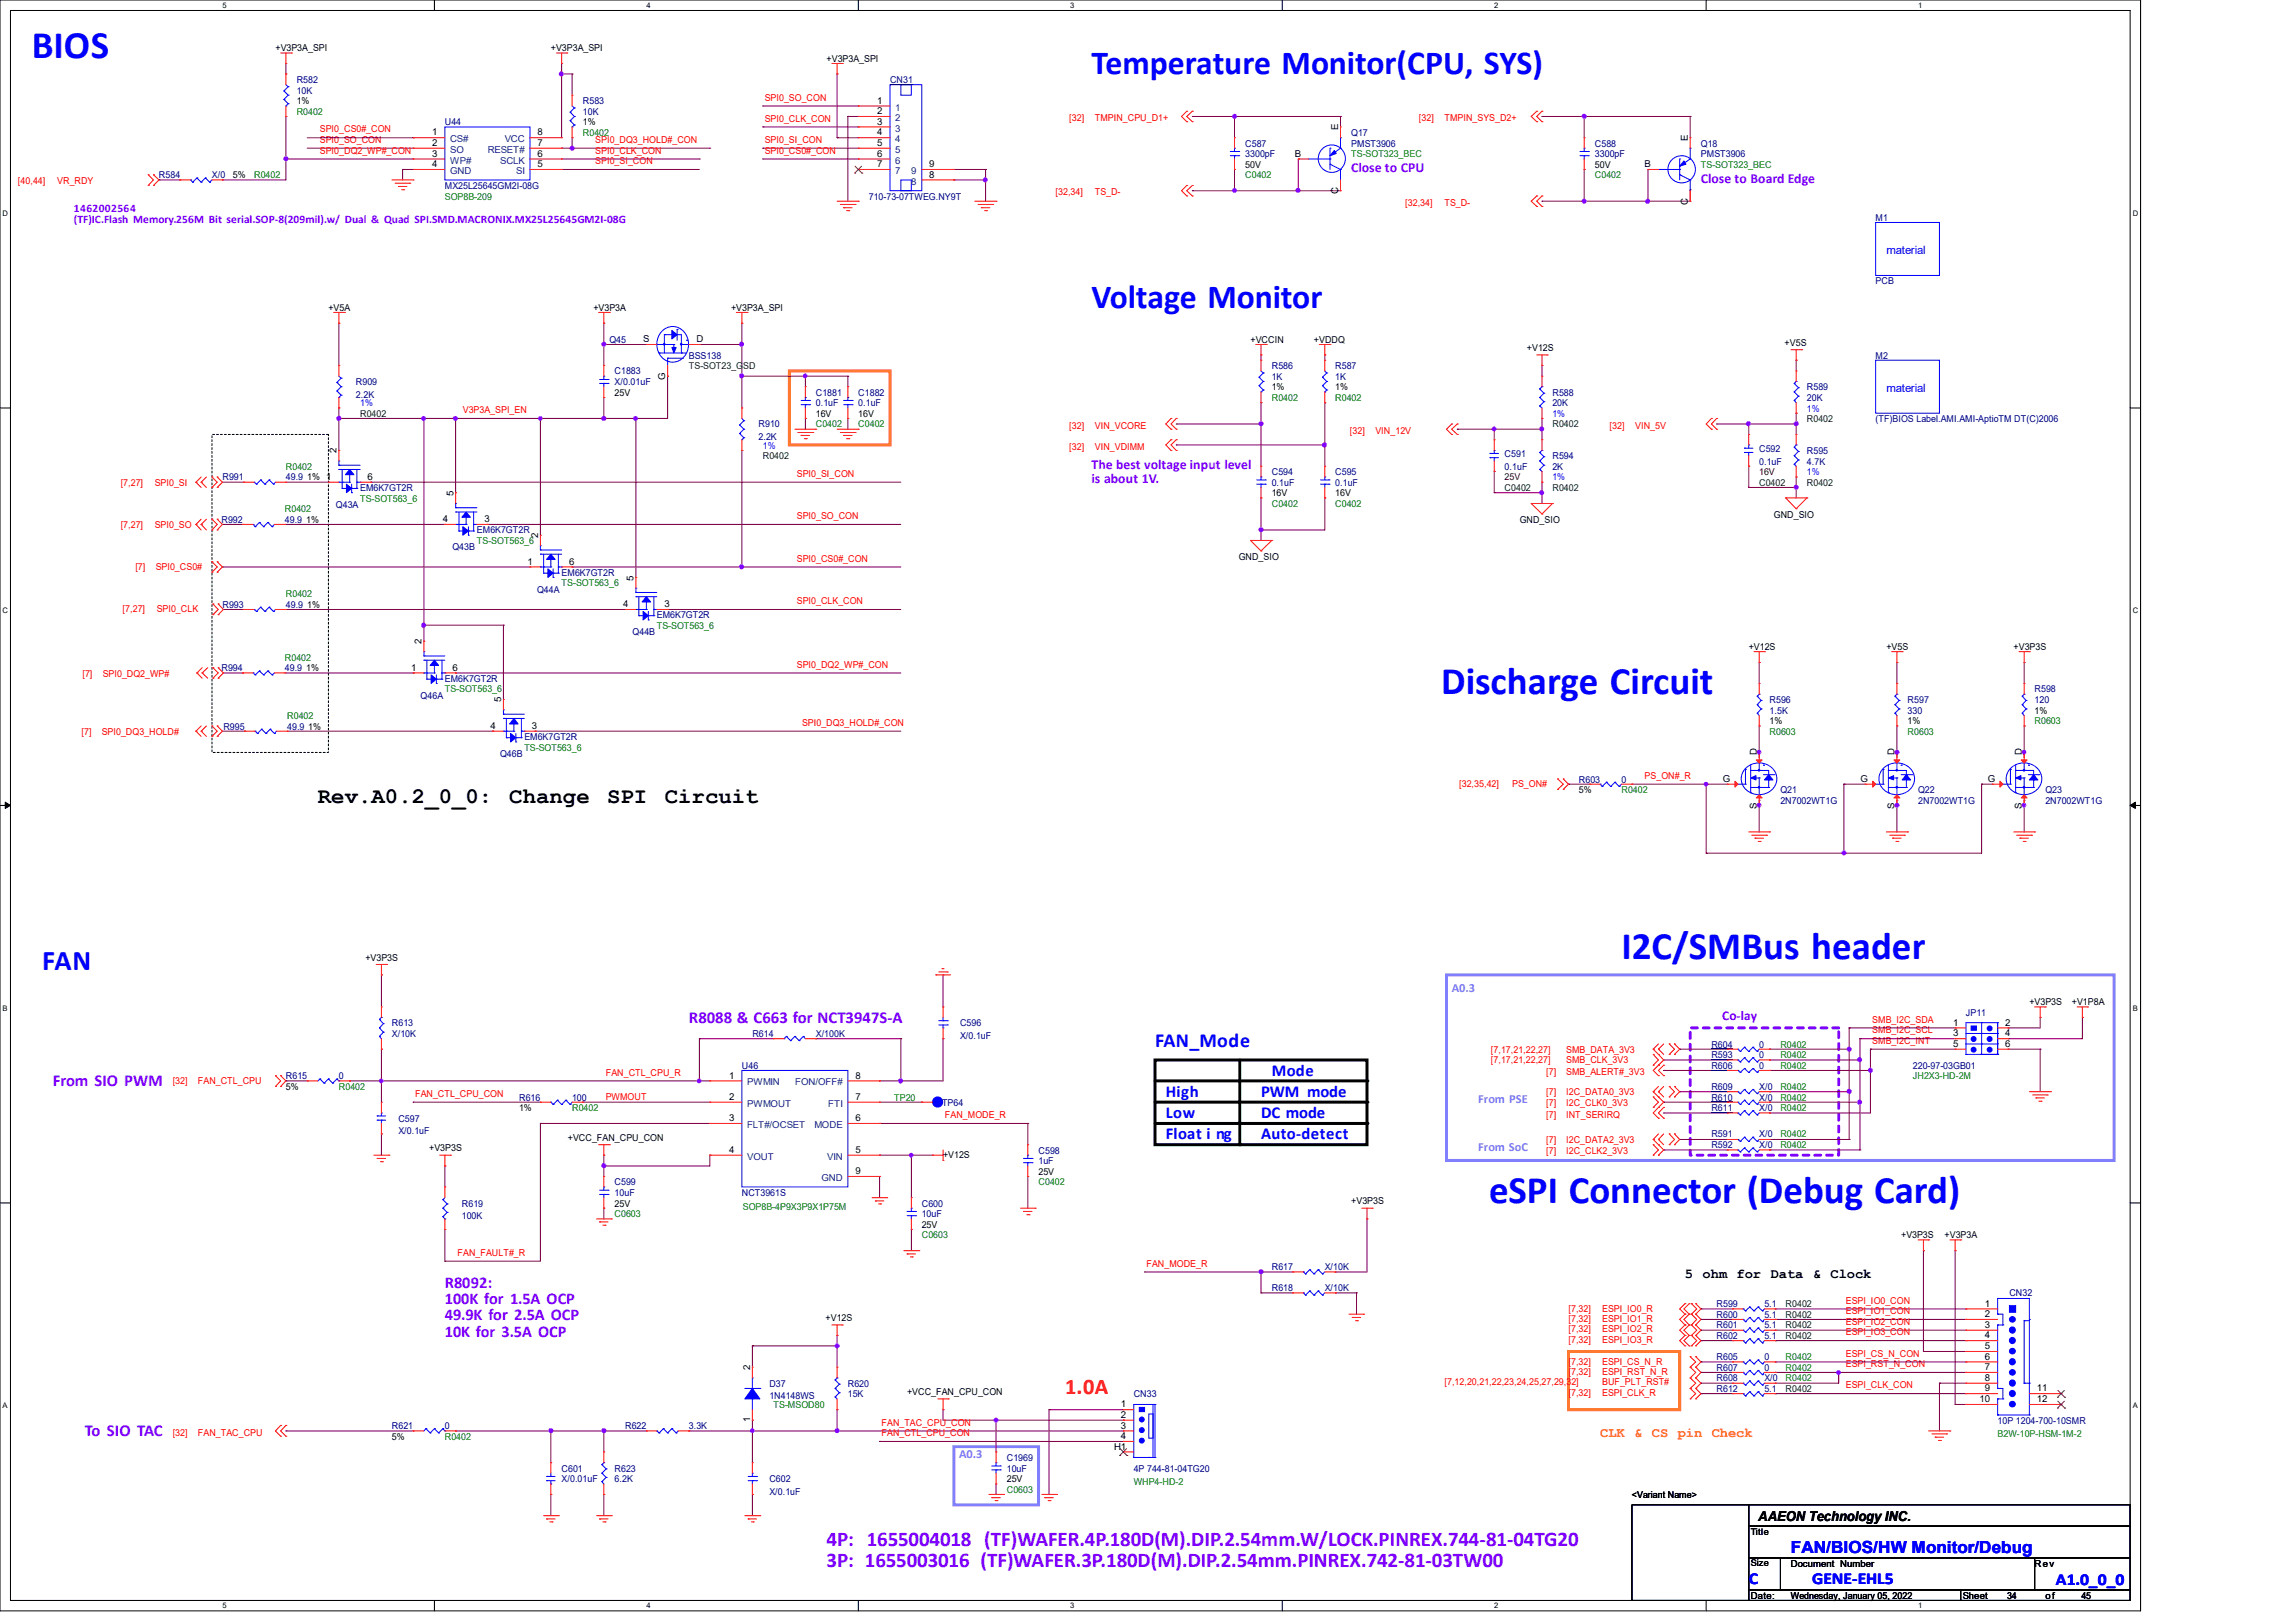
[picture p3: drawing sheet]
<svg xmlns="http://www.w3.org/2000/svg" width="297mm" height="210mm" viewBox="0 0 297 210" stroke-linecap="round" stroke-linejoin="round" font-family="sans-serif">
<defs><g id="words">
<g font-size="5" fill="#00f">
<text x="4.1" y="7.5">BIOS</text>
<text x="186.5" y="89.8">Discharge Circuit</text>
<text x="209.8" y="124.1">I2C/SMBus header</text>
<text x="192.7" y="155.7">eSPI Connector (Debug Card)</text>
</g>
<g font-size="4.4" fill="#00f">
<text x="141.3" y="9.6">Temperature Monitor(CPU, SYS)</text>
<text x="141.3" y="39.8">Voltage Monitor</text>
</g>
<text font-size="3.7" fill="#00f" x="5.5" y="125.6">FAN</text>
<g font-size="2.9">
<text x="41.1" y="103.9">Rev.A0.2_0_0:</text>
<text x="65.9" y="103.9">Change</text>
<text x="78.6" y="103.9">SPI</text>
<text x="86" y="103.9">Circuit</text>
</g>
<text font-size="2.9" fill="#f00" x="137.8" y="180.3">1.0A</text>
<g font-size="2.7" fill="#8000ff">
<text x="107" y="200.1">4P: 1655004018 (TF)WAFER.4P.180D(M).DIP.2.54mm.W/LOCK.PINREX.744-81-04TG20</text>
<text x="107" y="202.8">3P: 1655003016 (TF)WAFER.3P.180D(M).DIP.2.54mm.PINREX.742-81-03TW00</text>
</g>
<text font-size="2.6" fill="#00f" x="149.5" y="135.5">FAN_Mode</text>
<g font-size="2.2" fill="#8000ff">
<text x="89.2" y="132.4">R8088 &amp; C663 for NCT3947S-A</text>
<text x="6.9" y="140.6">From SIO PWM</text>
<text x="11" y="185.8">To SIO TAC</text>
</g>
<g font-size="2.2" fill="#00f">
<text x="150.9" y="141.9">High</text>
<text x="163.2" y="141.9">PWM mode</text>
<text x="164.6" y="139.2">Mode</text>
<text x="150.9" y="144.7">Low</text>
<text x="150.9" y="147.4">Float i ng</text>
<text x="163.2" y="144.7">DC mode</text>
<text x="163.2" y="147.4">Auto-detect</text>
<text x="231.8" y="200.9">FAN/BIOS/HW Monitor/Debug</text>
<text x="226.3" y="204.9">C</text>
<text x="234.5" y="204.9">GENE-EHL5</text>
<text x="266.1" y="205.1">A1.0_0_0</text>
</g>
<g font-size="2.1" fill="#8000ff">
<text x="57.6" y="166.6">R8092:</text>
<text x="57.6" y="168.7">100K for 1.5A OCP</text>
<text x="57.6" y="170.9">49.9K for 2.5A OCP</text>
<text x="57.6" y="173">10K for 3.5A OCP</text>
</g>
<g font-size="1.8" fill="#8000ff">
<text x="174.9" y="22.3">Close to CPU</text>
<text x="220.1" y="23.6">Close to Board Edge</text>
<text x="141.3" y="60.7">The best voltage input level</text>
<text x="141.3" y="62.4">is about 1V.</text>
</g>
<g font-size="1.8">
<text x="218.1" y="165.4">5 ohm for Data &amp; Clock</text>
<text x="227.5" y="196.8">AAEON Technology INC.</text>
</g>
<text font-size="1.8" fill="#ff8000" x="207.1" y="186">CLK &amp; CS pin Check</text>
<text font-size="1.7" fill="#8000ff" x="222.9" y="132">Co-lay</text>
<g font-size="1.6" fill="#8080ff">
<text x="187.9" y="128.4">A0.3</text>
<text x="191.3" y="142.8">From PSE</text>
<text x="191.3" y="149">From SoC</text>
<text x="124.1" y="188.7">A0.3</text>
</g>
<g font-size="1.5" fill="#8000ff">
<text x="9.6" y="27.4">1462002564</text>
<text x="9.6" y="28.9">(TF)IC.Flash Memory.256M Bit serial.SOP-8(209mil).w/ Dual &amp; Quad SPI.SMD.MACRONIX.MX25L25645GM2I-08G</text>
</g>
<g font-size="1.5" fill="#00f">
<text x="244.1" y="32.9">material</text>
<text x="244.1" y="50.7">material</text>
</g>
<g font-size="1.2">
<text x="35.6" y="6.6">+V3P3A_SPI</text>
<text x="71.3" y="6.6">+V3P3A_SPI</text>
<text x="107" y="8">+V3P3A_SPI</text>
<text x="38.4" y="13.5">1%</text>
<text x="55.9" y="17.5">1</text>
<text x="69.6" y="17.5">8</text>
<text x="75.4" y="16.2">1%</text>
<text x="113.5" y="13.4">1</text>
<text x="113.5" y="14.8">2</text>
<text x="113.5" y="16.1">3</text>
<text x="113.5" y="17.5">4</text>
<text x="173.2" y="16.8" transform="rotate(-90 173.2 16.8)">E</text>
<text x="30.1" y="23.1">5%</text>
<text x="55.9" y="18.9">2</text>
<text x="55.9" y="20.3">3</text>
<text x="55.9" y="21.6">4</text>
<text x="69.6" y="21.6">5</text>
<text x="69.6" y="20.3">6</text>
<text x="69.6" y="18.9">7</text>
<text x="113.5" y="18.9">5</text>
<text x="113.5" y="20.3">6</text>
<text x="113.5" y="21.6">7</text>
<text x="120.3" y="23">8</text>
<text x="120.3" y="21.6">9</text>
<text x="161.2" y="21.7">50V</text>
<text x="167.6" y="20.3">B</text>
<text x="206.4" y="21.7">50V</text>
<text x="212.8" y="21.6">B</text>
<text x="218.4" y="18.2" transform="rotate(-90 218.4 18.2)">E</text>
<text x="173.2" y="25.1" transform="rotate(-90 173.2 25.1)">C</text>
<text x="218.4" y="26.5" transform="rotate(-90 218.4 26.5)">C</text>
<text x="42.5" y="40.2">+V5A</text>
<text x="76.8" y="40.2">+V3P3A</text>
<text x="94.6" y="40.2">+V3P3A_SPI</text>
<text x="83.2" y="44.3">S</text>
<text x="90.1" y="44.3">D</text>
<text x="161.8" y="44.3">+VCCIN</text>
<text x="170" y="44.3">+VDDQ</text>
<text x="197.6" y="45.4">+V12S</text>
<text x="231" y="44.7">+V5S</text>
<text x="79.5" y="51.2">25V</text>
<text x="86.1" y="49.2" transform="rotate(-90 86.1 49.2)">G</text>
<text x="105.6" y="53.9">16V</text>
<text x="111.1" y="53.9">16V</text>
<text x="164.6" y="50.5">1%</text>
<text x="172.8" y="50.5">1%</text>
<text x="43.6" y="58.7" transform="rotate(-90 43.6 58.7)">2</text>
<text x="39.8" y="62.1">1% 1</text>
<text x="47.6" y="62.1">6</text>
<text x="58.7" y="64.2" transform="rotate(-90 58.7 64.2)">5</text>
<text x="164.6" y="64.2">16V</text>
<text x="172.8" y="64.2">16V</text>
<text x="39.6" y="67.6">1%</text>
<text x="57.3" y="67.6">4</text>
<text x="62.7" y="67.6">3</text>
<text x="69.6" y="69.6" transform="rotate(-90 69.6 69.6)">2</text>
<text x="196.7" y="67.6">GND_SIO</text>
<text x="229.6" y="67">GND_SIO</text>
<text x="68.3" y="73.1">1</text>
<text x="73.7" y="73.1">6</text>
<text x="82" y="75.1" transform="rotate(-90 82 75.1)">5</text>
<text x="160.3" y="72.4">GND_SIO</text>
<text x="39.8" y="78.6">1%</text>
<text x="54.6" y="83.4" transform="rotate(-90 54.6 83.4)">2</text>
<text x="80.6" y="78.6">4</text>
<text x="86" y="78.6">3</text>
<text x="39.6" y="86.9">1%</text>
<text x="53.2" y="86.8">1</text>
<text x="58.5" y="86.8">6</text>
<text x="226.3" y="84.1">+V12S</text>
<text x="244.1" y="84.1">+V5S</text>
<text x="260.6" y="84.1">+V3P3S</text>
<text x="39.9" y="94.4">1%</text>
<text x="63.5" y="94.3">4</text>
<text x="64.9" y="90.9" transform="rotate(-90 64.9 90.9)">5</text>
<text x="68.8" y="94.3">3</text>
<text x="229" y="93.7">1%</text>
<text x="246.9" y="93.7">1%</text>
<text x="263.3" y="92.3">1%</text>
<text x="223" y="101.2">G</text>
<text x="227.4" y="97.7" transform="rotate(-90 227.4 97.7)">D</text>
<text x="240.8" y="101.2">G</text>
<text x="245.2" y="97.7" transform="rotate(-90 245.2 97.7)">D</text>
<text x="257.3" y="101.2">G</text>
<text x="261.7" y="97.7" transform="rotate(-90 261.7 97.7)">D</text>
<text x="204.3" y="102.6">5%</text>
<text x="227.4" y="104.7" transform="rotate(-90 227.4 104.7)">S</text>
<text x="245.2" y="104.7" transform="rotate(-90 245.2 104.7)">S</text>
<text x="261.7" y="104.7" transform="rotate(-90 261.7 104.7)">S</text>
<text x="47.3" y="124.3">+V3P3S</text>
<text x="262.6" y="130">+V3P3S</text>
<text x="268.1" y="130">+V1P8A</text>
<text x="252.8" y="132.7">1</text>
<text x="252.8" y="134.1">3</text>
<text x="252.8" y="135.5">5</text>
<text x="259.5" y="132.7">2</text>
<text x="259.5" y="134.1">4</text>
<text x="259.5" y="135.5">6</text>
<text x="37" y="141">5%</text>
<text x="67.2" y="143.8">1%</text>
<text x="94.4" y="139.6">1</text>
<text x="94.4" y="142.3">2</text>
<text x="110.7" y="139.6">8</text>
<text x="110.7" y="142.3">7</text>
<text x="55.5" y="149">+V3P3S</text>
<text x="73.5" y="147.6">+VCC_FAN_CPU_CON</text>
<text x="94.4" y="145.1">3</text>
<text x="94.4" y="149.2">4</text>
<text x="110.7" y="145.1">6</text>
<text x="110.7" y="149.2">5</text>
<text x="122" y="149.8">+V12S</text>
<text x="110.7" y="151.9">9</text>
<text x="134.4" y="152">25V</text>
<text x="174.9" y="155.8">+V3P3S</text>
<text x="79.5" y="156.1">25V</text>
<text x="119.3" y="158.9">25V</text>
<text x="246" y="160.2">+V3P3S</text>
<text x="251.7" y="160.2">+V3P3A</text>
<text x="106.8" y="170.9">+V12S</text>
<text x="256.9" y="169.1">1</text>
<text x="256.9" y="170.4">2</text>
<text x="256.9" y="171.8">3</text>
<text x="256.9" y="173.2">4</text>
<text x="97.1" y="177.3" transform="rotate(-90 97.1 177.3)">2</text>
<text x="256.9" y="174.6">5</text>
<text x="256.9" y="175.9">6</text>
<text x="256.9" y="177.3">7</text>
<text x="256.9" y="178.7">8</text>
<text x="97.1" y="184.1" transform="rotate(-90 97.1 184.1)">1</text>
<text x="117.4" y="180.5">+VCC_FAN_CPU_CON</text>
<text x="145.1" y="182.1">1</text>
<text x="145.1" y="183.5">2</text>
<text x="145.1" y="184.9">3</text>
<text x="256.2" y="181.4">10</text>
<text x="256.9" y="180">9</text>
<text x="263.6" y="180">11</text>
<text x="263.6" y="181.4">12</text>
<text x="50.7" y="186.3">5%</text>
<text x="130.3" y="191.8">25V</text>
<text x="144.2" y="187.6">H1</text>
<text x="145.1" y="186.2">4</text>
<text x="211.2" y="193.8">&lt;Variant Name&gt;</text>
<text x="226.6" y="198.6">Title</text>
<text x="226.6" y="202.7">Size</text>
<text x="231.8" y="202.7">Document Number</text>
<text x="263.3" y="202.7">Rev</text>
<text x="226.6" y="206.9">Date:</text>
<text x="231.8" y="206.9">Wednesday, January 05, 2022</text>
<text x="254" y="206.9">Sheet</text>
<text x="259.8" y="206.9">34</text>
<text x="264.7" y="206.9">of</text>
<text x="269.4" y="206.9">45</text>
</g>
<g font-size="1.2" fill="#000080">
<text x="38.4" y="10.7">R582</text>
<text x="115.2" y="10.7">CN31</text>
<text x="38.4" y="12.1">10K</text>
<text x="57.6" y="16.2">U44</text>
<text x="75.4" y="13.5">R583</text>
<text x="75.4" y="14.9">10K</text>
<text x="174.9" y="17.6">Q17</text>
<text x="20.6" y="23.1">R584</text>
<text x="27.4" y="23.1">X/0</text>
<text x="161.2" y="19">C587</text>
<text x="161.2" y="20.3">3300pF</text>
<text x="174.9" y="19">PMST3906</text>
<text x="206.4" y="19">C588</text>
<text x="206.4" y="20.3">3300pF</text>
<text x="220.1" y="19">Q18</text>
<text x="220.1" y="20.3">PMST3906</text>
<text x="57.6" y="24.4">MX25L25645GM2I-08G</text>
<text x="112.4" y="25.8">710-73-07TWEG.NY9T</text>
<text x="242.7" y="28.6">M1</text>
<text x="242.7" y="36.8">PCB</text>
<text x="78.9" y="44.3">Q45</text>
<text x="89.2" y="46.4">BSS138</text>
<text x="164.6" y="47.8">R586</text>
<text x="172.8" y="47.8">R587</text>
<text x="242.7" y="46.4">M2</text>
<text x="46.1" y="49.8">R909</text>
<text x="46.1" y="51.5">2.2K</text>
<text x="79.5" y="48.4">C1883</text>
<text x="79.5" y="49.8">X/0.01uF</text>
<text x="105.6" y="51.2">C1881</text>
<text x="105.6" y="52.6">0.1uF</text>
<text x="111.1" y="51.2">C1882</text>
<text x="111.1" y="52.6">0.1uF</text>
<text x="164.6" y="49.1">1K</text>
<text x="172.8" y="49.1">1K</text>
<text x="200.9" y="51.2">R588</text>
<text x="200.9" y="52.6">20K</text>
<text x="233.8" y="50.5">R589</text>
<text x="233.8" y="51.9">20K</text>
<text x="98.2" y="55.3">R910</text>
<text x="98.2" y="56.9">2.2K</text>
<text x="194.7" y="59.1">C591</text>
<text x="200.9" y="59.4">R594</text>
<text x="227.7" y="58.5">C592</text>
<text x="233.8" y="58.7">R595</text>
<text x="242.7" y="54.6">(TF)BIOS Label.AMI.AMI-AptioTM DT(C)2006</text>
<text x="28.8" y="62.1">R991</text>
<text x="37" y="62.1">49.9</text>
<text x="43.5" y="65.7">Q43A</text>
<text x="46.6" y="63.5">EM6K7GT2R</text>
<text x="164.6" y="61.5">C594</text>
<text x="164.6" y="62.9">0.1uF</text>
<text x="172.8" y="61.5">C595</text>
<text x="172.8" y="62.9">0.1uF</text>
<text x="194.7" y="60.8">0.1uF</text>
<text x="200.9" y="60.8">2K</text>
<text x="227.7" y="60.1">0.1uF</text>
<text x="233.8" y="60.1">4.7K</text>
<text x="28.7" y="67.6">R992</text>
<text x="36.9" y="67.6">49.9</text>
<text x="58.5" y="71.2">Q43B</text>
<text x="61.7" y="69">EM6K7GT2R</text>
<text x="69.5" y="76.7">Q44A</text>
<text x="72.7" y="74.5">EM6K7GT2R</text>
<text x="28.8" y="78.6">R993</text>
<text x="37" y="78.6">49.9</text>
<text x="81.9" y="82.2">Q44B</text>
<text x="85" y="80">EM6K7GT2R</text>
<text x="28.7" y="86.9">R994</text>
<text x="36.9" y="86.9">49.9</text>
<text x="57.6" y="88.2">EM6K7GT2R</text>
<text x="263.3" y="89.6">R598</text>
<text x="28.9" y="94.4">R995</text>
<text x="37.2" y="94.4">49.9</text>
<text x="54.4" y="90.4">Q46A</text>
<text x="67.9" y="95.8">EM6K7GT2R</text>
<text x="229" y="91">R596</text>
<text x="229" y="92.3">1.5K</text>
<text x="246.9" y="91">R597</text>
<text x="246.9" y="92.3">330</text>
<text x="263.3" y="91">120</text>
<text x="64.7" y="98">Q46B</text>
<text x="204.3" y="101.3">R603</text>
<text x="209.8" y="101.3">0</text>
<text x="230.4" y="102.6">Q21</text>
<text x="230.4" y="104">2N7002WT1G</text>
<text x="248.2" y="102.6">Q22</text>
<text x="248.2" y="104">2N7002WT1G</text>
<text x="264.7" y="102.6">Q23</text>
<text x="264.7" y="104">2N7002WT1G</text>
<text x="254.4" y="131.4">JP11</text>
<text x="50.7" y="132.8">R613</text>
<text x="50.7" y="134.2">X/10K</text>
<text x="97.4" y="134.2">R614</text>
<text x="105.6" y="134.2">X/100K</text>
<text x="124.2" y="132.8">C596</text>
<text x="124.2" y="134.4">X/0.1uF</text>
<text x="221.5" y="135.5">R604</text>
<text x="221.5" y="136.9">R593</text>
<text x="227.7" y="135.5">0</text>
<text x="227.7" y="136.9">0</text>
<text x="37" y="139.7">R615</text>
<text x="43.9" y="139.7">0</text>
<text x="67.2" y="142.4">R616</text>
<text x="74" y="142.4">100</text>
<text x="96" y="138.3">U46</text>
<text x="121.9" y="143.1">TP64</text>
<text x="221.5" y="143.8">R611</text>
<text x="221.5" y="138.3">R606</text>
<text x="221.5" y="141">R609</text>
<text x="221.5" y="142.4">R610</text>
<text x="227.7" y="143.8">X/0</text>
<text x="227.7" y="138.3">0</text>
<text x="227.7" y="141">X/0</text>
<text x="227.7" y="142.4">X/0</text>
<text x="247.6" y="138.3">220-97-03GB01</text>
<text x="51.6" y="145.2">C597</text>
<text x="51.6" y="146.8">X/0.1uF</text>
<text x="134.4" y="149.3">C598</text>
<text x="221.5" y="147.2">R591</text>
<text x="221.5" y="148.6">R592</text>
<text x="227.7" y="147.2">X/0</text>
<text x="227.7" y="148.6">X/0</text>
<text x="79.5" y="153.4">C599</text>
<text x="79.5" y="154.7">10uF</text>
<text x="96" y="154.7">NCT3961S</text>
<text x="134.4" y="150.6">1uF</text>
<text x="59.8" y="156.1">R619</text>
<text x="59.8" y="157.8">100K</text>
<text x="119.3" y="156.1">C600</text>
<text x="119.3" y="157.5">10uF</text>
<text x="164.6" y="164.3">R617</text>
<text x="164.6" y="167.1">R618</text>
<text x="171.4" y="164.3">X/10K</text>
<text x="171.4" y="167.1">X/10K</text>
<text x="260" y="167.8">CN32</text>
<text x="222.2" y="170.5">R600</text>
<text x="222.2" y="171.9">R601</text>
<text x="222.2" y="173.3">R602</text>
<text x="222.2" y="169.2">R599</text>
<text x="228.3" y="170.5">5.1</text>
<text x="228.3" y="171.9">5.1</text>
<text x="228.3" y="173.3">5.1</text>
<text x="228.3" y="169.2">5.1</text>
<text x="99.6" y="179.4">D37</text>
<text x="109.7" y="179.4">R620</text>
<text x="222.2" y="176">R605</text>
<text x="222.2" y="178.7">R608</text>
<text x="222.2" y="177.4">R607</text>
<text x="228.3" y="176">0</text>
<text x="228.3" y="178.7">X/0</text>
<text x="228.3" y="177.4">0</text>
<text x="50.7" y="184.9">R621</text>
<text x="57.6" y="184.9">0</text>
<text x="80.9" y="184.9">R622</text>
<text x="89.1" y="184.9">3.3K</text>
<text x="99.6" y="181.1">1N4148WS</text>
<text x="109.7" y="180.8">15K</text>
<text x="146.7" y="180.8">CN33</text>
<text x="222.2" y="180.1">R612</text>
<text x="228.3" y="180.1">5.1</text>
<text x="258.5" y="184.2">10P 1204-700-10SMR</text>
<text x="72.7" y="190.4">C601</text>
<text x="72.7" y="191.8">X/0.01uF</text>
<text x="79.5" y="190.4">R623</text>
<text x="79.5" y="191.8">6.2K</text>
<text x="99.6" y="191.8">C602</text>
<text x="130.3" y="189">C1969</text>
<text x="130.3" y="190.4">10uF</text>
<text x="146.7" y="190.4">4P 744-81-04TG20</text>
<text x="99.6" y="193.4">X/0.1uF</text>
</g>
<g font-size="1.2" fill="#008000">
<text x="38.4" y="14.9">R0402</text>
<text x="75.4" y="17.6">R0402</text>
<text x="32.9" y="23.1">R0402</text>
<text x="161.2" y="23.1">C0402</text>
<text x="174.9" y="20.3">TS-SOT323_BEC</text>
<text x="206.4" y="23.1">C0402</text>
<text x="220.1" y="21.7">TS-SOT323_BEC</text>
<text x="57.6" y="25.8">SOP8B-209</text>
<text x="164.6" y="51.9">R0402</text>
<text x="172.8" y="51.9">R0402</text>
<text x="105.6" y="55.3">C0402</text>
<text x="111.1" y="55.3">C0402</text>
<text x="37" y="60.8">R0402</text>
<text x="46.6" y="64.9">TS-SOT563_6</text>
<text x="164.6" y="65.6">C0402</text>
<text x="172.8" y="65.6">C0402</text>
<text x="36.9" y="66.3">R0402</text>
<text x="61.7" y="70.4">TS-SOT563_6</text>
<text x="37" y="77.3">R0402</text>
<text x="72.7" y="75.9">TS-SOT563_6</text>
<text x="85" y="81.4">TS-SOT563_6</text>
<text x="36.9" y="85.5">R0402</text>
<text x="57.6" y="89.6">TS-SOT563_6</text>
<text x="37.2" y="93">R0402</text>
<text x="229" y="95.1">R0603</text>
<text x="246.9" y="95.1">R0603</text>
<text x="263.3" y="93.7">R0603</text>
<text x="67.9" y="97.2">TS-SOT563_6</text>
<text x="209.8" y="102.6">R0402</text>
<text x="230.4" y="135.5">R0402</text>
<text x="230.4" y="136.9">R0402</text>
<text x="43.9" y="141">R0402</text>
<text x="74" y="143.8">R0402</text>
<text x="115.7" y="142.4">TP20</text>
<text x="230.4" y="143.8">R0402</text>
<text x="230.4" y="138.3">R0402</text>
<text x="230.4" y="141">R0402</text>
<text x="230.4" y="142.4">R0402</text>
<text x="247.6" y="139.7">JH2X3-HD-2M</text>
<text x="230.4" y="147.2">R0402</text>
<text x="230.4" y="148.6">R0402</text>
<text x="134.4" y="153.4">C0402</text>
<text x="79.5" y="157.5">C0603</text>
<text x="96.1" y="156.5">SOP8B-4P9X3P9X1P75M</text>
<text x="119.3" y="160.2">C0603</text>
<text x="231.1" y="176">R0402</text>
<text x="231.1" y="178.7">R0402</text>
<text x="231.1" y="177.4">R0402</text>
<text x="100.1" y="182.2">TS-MSOD80</text>
<text x="57.6" y="186.3">R0402</text>
<text x="258.5" y="186">B2W-10P-HSM-1M-2</text>
<text x="130.3" y="193.2">C0603</text>
<text x="146.7" y="192.2">WHP4-HD-2</text>
</g>
<g font-size="1.2" fill="#f00">
<text x="41.4" y="17.1">SPI0_CS0#_CON</text>
<text x="99" y="13">SPI0_SO_CON</text>
<text x="99" y="15.7">SPI0_CLK_CON</text>
<text x="138.4" y="15.7">[32]</text>
<text x="141.7" y="15.7">TMPIN_CPU_D1+</text>
<text x="183.6" y="15.7">[32]</text>
<text x="186.9" y="15.7">TMPIN_SYS_D2+</text>
<text x="2.3" y="23.7">[40,44]</text>
<text x="7.4" y="23.7">VR_RDY</text>
<text x="41.4" y="18.5">SPI0_SO_CON</text>
<text x="41.4" y="19.9">SPI0_DQ2_WP#_CON</text>
<text x="77" y="18.5">SPI0_DQ3_HOLD#_CON</text>
<text x="77" y="21.3">SPI0_SI_CON</text>
<text x="77" y="19.9">SPI0_CLK_CON</text>
<text x="99" y="18.5">SPI0_SI_CON</text>
<text x="99" y="19.9">SPI0_CS0#_CON</text>
<text x="136.6" y="25.3">[32,34]</text>
<text x="141.7" y="25.3">TS_D-</text>
<text x="181.9" y="26.6">[32,34]</text>
<text x="186.9" y="26.6">TS_D-</text>
<text x="59.9" y="53.5">V3P3A_SPI_EN</text>
<text x="138.4" y="55.5">[32]</text>
<text x="138.4" y="58.2">[32]</text>
<text x="141.7" y="55.5">VIN_VCORE</text>
<text x="141.7" y="58.2">VIN_VDIMM</text>
<text x="174.7" y="56.1">[32]</text>
<text x="178" y="56.1">VIN_12V</text>
<text x="208.3" y="55.5">[32]</text>
<text x="211.6" y="55.5">VIN_5V</text>
<text x="15.6" y="62.9">[7,27]</text>
<text x="20" y="62.9">SPI0_SI</text>
<text x="103.1" y="61.7">SPI0_SI_CON</text>
<text x="15.6" y="68.3">[7,27]</text>
<text x="20" y="68.3">SPI0_SO</text>
<text x="103.1" y="67.2">SPI0_SO_CON</text>
<text x="17.5" y="73.7">[7]</text>
<text x="20.2" y="73.7">SPI0_CS0#</text>
<text x="103.1" y="72.7">SPI0_CS0#_CON</text>
<text x="15.9" y="79.2">[7,27]</text>
<text x="20.3" y="79.2">SPI0_CLK</text>
<text x="103.1" y="78.2">SPI0_CLK_CON</text>
<text x="10.7" y="87.5">[7]</text>
<text x="13.3" y="87.5">SPI0_DQ2_WP#</text>
<text x="103.1" y="86.4">SPI0_DQ2_WP#_CON</text>
<text x="10.5" y="95.1">[7]</text>
<text x="13.2" y="95.1">SPI0_DQ3_HOLD#</text>
<text x="103.8" y="93.9">SPI0_DQ3_HOLD#_CON</text>
<text x="188.8" y="101.8">[32,35,42]</text>
<text x="195.7" y="101.8">PS_ON#</text>
<text x="212.8" y="100.8">PS_ON#_R</text>
<text x="193" y="136.2">[7,17,21,22,27]</text>
<text x="193" y="137.6">[7,17,21,22,27]</text>
<text x="202.7" y="136.2">SMB_DATA_3V3</text>
<text x="202.7" y="137.6">SMB_CLK_3V3</text>
<text x="242.3" y="135.1">SMB_I2C_INT</text>
<text x="242.3" y="133.7">SMB_I2C_SCL</text>
<text x="242.3" y="132.3">SMB_I2C_SDA</text>
<text x="22.4" y="140.3">[32]</text>
<text x="25.6" y="140.3">FAN_CTL_CPU</text>
<text x="53.7" y="141.9">FAN_CTL_CPU_CON</text>
<text x="78.4" y="142.4">PWMOUT</text>
<text x="78.4" y="139.2">FAN_CTL_CPU_R</text>
<text x="200.1" y="139.1">[7]</text>
<text x="200.1" y="141.7">[7]</text>
<text x="200.1" y="143.1">[7]</text>
<text x="202.7" y="139.1">SMB_ALERT#_3V3</text>
<text x="202.7" y="141.7">I2C_DATA0_3V3</text>
<text x="202.7" y="143.1">I2C_CLK0_3V3</text>
<text x="122.3" y="144.7">FAN_MODE_R</text>
<text x="200.1" y="144.6">[7]</text>
<text x="200.1" y="147.9">[7]</text>
<text x="200.1" y="149.3">[7]</text>
<text x="202.7" y="144.6">INT_SERIRQ</text>
<text x="202.7" y="147.9">I2C_DATA2_3V3</text>
<text x="202.7" y="149.3">I2C_CLK2_3V3</text>
<text x="59.2" y="162.5">FAN_FAULT#_R</text>
<text x="148.4" y="163.9">FAN_MODE_R</text>
<text x="203" y="169.7">[7,32]</text>
<text x="203" y="171.1">[7,32]</text>
<text x="203" y="172.4">[7,32]</text>
<text x="203" y="173.8">[7,32]</text>
<text x="207.3" y="169.7">ESPI_IO0_R</text>
<text x="207.3" y="171.1">ESPI_IO1_R</text>
<text x="207.3" y="172.4">ESPI_IO2_R</text>
<text x="207.3" y="173.8">ESPI_IO3_R</text>
<text x="238.9" y="168.7">ESPI_IO0_CON</text>
<text x="238.9" y="170.1">ESPI_IO1_CON</text>
<text x="238.9" y="171.4">ESPI_IO2_CON</text>
<text x="238.9" y="172.8">ESPI_IO3_CON</text>
<text x="186.9" y="179.3">[7,12,20,21,22,23,24,25,27,29,32]</text>
<text x="203" y="176.6">[7,32]</text>
<text x="203" y="177.9">[7,32]</text>
<text x="207.3" y="179.3">BUF_PLT_RST#</text>
<text x="207.3" y="176.6">ESPI_CS_N_R</text>
<text x="207.3" y="177.9">ESPI_RST_N_R</text>
<text x="238.9" y="176.9">ESPI_RST_N_CON</text>
<text x="238.9" y="179.7">ESPI_CLK_CON</text>
<text x="238.9" y="175.6">ESPI_CS_N_CON</text>
<text x="22.4" y="185.8">[32]</text>
<text x="25.6" y="185.8">FAN_TAC_CPU</text>
<text x="114.1" y="184.5">FAN_TAC_CPU_CON</text>
<text x="114.1" y="185.8">FAN_CTL_CPU_CON</text>
<text x="203" y="180.7">[7,32]</text>
<text x="207.3" y="180.7">ESPI_CLK_R</text>
</g>
<g font-size="1.2" fill="#004080">
<text x="115.9" y="14.3">1</text>
<text x="115.9" y="15.7">2</text>
<text x="115.9" y="17">3</text>
<text x="58.2" y="18.4">CS#</text>
<text x="58.2" y="19.8">SO</text>
<text x="58.2" y="21.2">WP#</text>
<text x="58.2" y="22.5">GND</text>
<text x="63.1" y="19.8">RESET#</text>
<text x="64.7" y="21.2">SCLK</text>
<text x="65.3" y="18.4">VCC</text>
<text x="66.8" y="22.5">SI</text>
<text x="115.9" y="18.4">4</text>
<text x="115.9" y="19.8">5</text>
<text x="115.9" y="21.2">6</text>
<text x="115.9" y="22.5">7</text>
<text x="117.9" y="23.9">8</text>
<text x="117.9" y="22.5">9</text>
<text x="96.7" y="140.5">PWMIN</text>
<text x="96.7" y="143.2">PWMOUT</text>
<text x="102.9" y="140.5">FON/OFF#</text>
<text x="107.2" y="143.2">FTI</text>
<text x="96.7" y="146">FLT#/OCSET</text>
<text x="105.4" y="146">MODE</text>
<text x="96.7" y="150.1">VOUT</text>
<text x="106.3" y="152.8">GND</text>
<text x="107.1" y="150.1">VIN</text>
</g>
<g font-size="1.2" fill="#004000">
<text x="89.2" y="47.8">TS-SOT23_GSD</text>
<text x="46.6" y="53.9">R0402</text>
<text x="98.7" y="59.4">R0402</text>
<text x="200.9" y="55.3">R0402</text>
<text x="233.8" y="54.6">R0402</text>
<text x="194.7" y="63.5">C0402</text>
<text x="200.9" y="63.5">R0402</text>
<text x="227.7" y="62.9">C0402</text>
<text x="233.8" y="62.9">R0402</text>
<text x="231.1" y="170.5">R0402</text>
<text x="231.1" y="171.9">R0402</text>
<text x="231.1" y="173.3">R0402</text>
<text x="231.1" y="169.2">R0402</text>
<text x="231.1" y="180.1">R0402</text>
</g>
<g font-size="1.2" fill="#00f">
<text x="46.6" y="52.6">1%</text>
<text x="200.9" y="53.9">1%</text>
<text x="233.8" y="53.3">1%</text>
<text x="98.7" y="58">1%</text>
<text x="200.9" y="62.1">1%</text>
<text x="233.8" y="61.5">1%</text>
</g>
<g font-size="1.2" fill="#400000">
<text x="194.7" y="62.1">25V</text>
<text x="227.7" y="61.5">16V</text>
</g>
<g font-size="1">
<text x="28.8" y="1">5</text>
<text x="83.7" y="1">4</text>
<text x="138.5" y="1">3</text>
<text x="193.4" y="1">2</text>
<text x="248.2" y="1">1</text>
<text x=".3" y="27.9">D</text>
<text x="276" y="27.9">D</text>
<text x=".3" y="79.4">C</text>
<text x="276" y="79.4">C</text>
<text x=".3" y="130.8">B</text>
<text x="276" y="130.8">B</text>
<text x=".3" y="182.2">A</text>
<text x="276" y="182.2">A</text>
<text x="28.8" y="208.1">5</text>
<text x="83.7" y="208.1">4</text>
<text x="138.5" y="208.1">3</text>
<text x="193.4" y="208.1">2</text>
<text x="248.2" y="208.1">1</text>
</g>
</g></defs>
<path d="M0 0h277v208.4h-277zM1.4 1.4h274.3v205.7h-274.3z" fill="none" stroke="#000" stroke-width=".13"/>
<g fill="#fff">
<path d="M28.8 .1h.5v1.1h-.5z"/>
<path d="M28.8 207.2h.5v1.1h-.5z"/>
</g>
<path d="M56.2 0v1.4M56.2 207.1v1.3" fill="none" stroke="#000" stroke-width=".13"/>
<g fill="#fff">
<path d="M83.7 .1h.5v1.1h-.5z"/>
<path d="M83.7 207.2h.5v1.1h-.5z"/>
</g>
<path d="M111.1 0v1.4M111.1 207.1v1.3" fill="none" stroke="#000" stroke-width=".13"/>
<g fill="#fff">
<path d="M138.5 .1h.6v1.1h-.6z"/>
<path d="M138.5 207.2h.6v1.1h-.6z"/>
</g>
<path d="M165.9 0v1.4M165.9 207.1v1.3" fill="none" stroke="#000" stroke-width=".13"/>
<g fill="#fff">
<path d="M193.4 .1h.5v1.1h-.5z"/>
<path d="M193.4 207.2h.5v1.1h-.5z"/>
</g>
<path d="M220.8 0v1.4M220.8 207.1v1.3" fill="none" stroke="#000" stroke-width=".13"/>
<g fill="#fff">
<path d="M248.2 .1h.6v1.1h-.6z"/>
<path d="M248.2 207.2h.6v1.1h-.6z"/>
<path d="M.3 27.1h.8v1.1h-.8z"/>
<path d="M276 27.1h.7v1.1h-.7z"/>
<path d="M.3 78.5h.8v1.1h-.8z"/>
<path d="M276 78.5h.7v1.1h-.7z"/>
</g>
<path d="M0 52.8h1.4M275.7 52.8h1.3" fill="none" stroke="#000" stroke-width=".13"/>
<g fill="#fff">
<path d="M.3 129.9h.7v1.1h-.7z"/>
<path d="M276 129.9h.6v1.1h-.6z"/>
</g>
<path d="M0 104.2h1.4M275.7 104.2h1.3" fill="none" stroke="#000" stroke-width=".13"/>
<path d="M.7 103.8l.7 .4-.7 .4zM275.7 104.2l.7-.4v.8z" fill="#000" stroke="#000" stroke-width=".13"/>
<g fill="#fff">
<path d="M.3 181.4h.7v1.1h-.7z"/>
<path d="M276 181.4h.6v1.1h-.6z"/>
</g>
<path d="M0 155.7h1.4M275.7 155.7h1.3M211.2 194.7h15.1v12.4h-15.1zM226.3 194.7h49.4v2.8h-49.4zM226.3 197.5h49.4v4.1h-49.4zM226.3 201.6h4.1v4.1h-4.1zM226.3 205.7h27.4v1.4h-27.4zM230.4 201.6h32.9v4.1h-32.9zM253.7 205.7h22v1.4h-22zM263.3 201.6h12.4v4.1h-12.4z" fill="none" stroke="#000" stroke-width=".13"/>
<path d="M218.7 133h19.3v16.5h-19.3z" fill="none" stroke="#8000ff" stroke-width=".38" stroke-dasharray=".8"/>
<path d="M102.2 48h13v9.6h-13zM203 174.9h14.4v7.5h-14.4z" fill="none" stroke="#ff8000" stroke-width=".38"/>
<path d="M149.5 137.2h27.4v10.9h-27.4zM149.5 139.9h27.4M160.4 137.2v10.9M149.5 142.6h27.4M149.5 145.4h27.4" fill="none" stroke="#000" stroke-width=".38"/>
<g fill="#000">
<circle cx="176.9" cy="139.9" r=".19"/>
<circle cx="160.4" cy="148.1" r=".19"/>
<circle cx="176.9" cy="145.4" r=".19"/>
<circle cx="176.9" cy="142.6" r=".19"/>
</g>
<path d="M27.4 56.2h15.1v41.2h-15.1z" fill="none" stroke="#000" stroke-width=".13" stroke-dasharray=".3"/>
<path d="M187.2 126.2h86.4v24h-86.4zM123.4 187.2h11v7.5h-11z" fill="none" stroke="#8080ff" stroke-width=".38"/>
<g fill="none" stroke="#800040" stroke-width=".13">
<path d="M37 15.1h.1M37 9.6h.1M37 8.2v1.4M37 15.1v8.2h-8.2M39.8 19.2h13.7M39.8 17.8h13.7M53.5 19.2h.1M53.5 17.8h.1M72.7 9.6h.1M72.7 8.2h.1M72.7 19.2h.1M72.7 19.2h19.2"/>
<path d="M72.7 9.6h1.3M72.7 8.2v9.6M74 9.6h.1M74 17.8h.1M74 9.6v2.7M74 17.8v1.4M91.9 19.2h.1M98.7 13.7h.1M98.7 16.4h.1M98.7 19.2h.1M98.7 19.2h12.4M98.7 13.7h12.4"/>
<path d="M98.7 16.4h12.4M108.3 9.6h.1M108.3 17.8h.1M108.3 17.8h2.8M108.3 9.6v8.2M109.7 15.1h.1M109.7 15.1h1.4M109.7 15.1v10.9M154.3 15.1h.1M154.3 15.1h19.2M159.8 15.1h.1M159.8 15.1v2.7"/>
<path d="M173.5 15.1h.1M173.5 15.1v1.3M199.6 15.1h.1M199.6 15.1h19.1M205 15.1h.1M205 15.1v2.7M218.7 15.1h.1M218.7 15.1v2.7M20.6 23.3h.1M20.6 23.3h2.7M28.8 23.3h.1M37 20.6h.1"/>
<path d="M37 20.6h16.5M52.1 21.9h.1M52.1 21.9v1.4M52.1 21.9h1.4M72.7 21.9h.1M72.7 21.9h17.8M72.7 20.6h17.8M90.5 20.6h.1M98.7 20.6h.1M98.7 20.6h12.4M123.4 21.9h.1M123.4 23.3h.1"/>
<path d="M123.4 21.9h4.2M123.4 23.3h4.2M127.6 21.9h.1M127.6 23.3h.1M127.6 21.9v4.1M154.3 24.7h.1M154.3 24.7h19.2M159.8 21.9h.1M159.8 24.7h.1M159.8 21.9v2.8M168 20.6h.1M168 24.7h.1"/>
<path d="M168 20.6v4.1M199.6 26h.1M205 21.9h.1M205 26h.1M205 21.9v4.1M213.3 26h.1M213.3 21.9h.1M213.3 21.9v4.1M218.7 24.6h.1M218.7 24.6v1.4h-19.1M43.9 54.1h.1M43.9 52.8h.1"/>
<path d="M43.9 41.8h.1M43.9 41.8v5.5M43.9 52.8v5.5M54.9 54.1h.1M54.9 54.1v28.9M59 54.1h.1M59 54.1v9.7M69.9 54.1h.1M69.9 54.1v15.2M78.1 44.6h.1M78.1 51.4h.1M78.1 54.1h.1"/>
<path d="M78.1 41.8h.1M78.1 41.8v5.5M78.1 51.4v2.7M78.1 44.6h5.6M82.3 54.1h.1M82.3 54.1v20.6M86.4 48.7h.1M86.4 48.7v5.4h-42.5M90.5 44.6h.1M90.5 44.6h5.5M96 41.8h.1M96 44.6h.1"/>
<path d="M96 58.3h.1M96 48.7h.1M96 41.8v11M96 58.3v15.1M96 48.7h13.7M104.2 54.1h.1M104.2 48.7h.1M104.2 48.7v1.3M104.2 54.1v1.4M109.7 48.7h.1M109.7 54.1h.1M109.7 48.7v1.3"/>
<path d="M109.7 54.1v1.4M152.2 54.9h.1M152.2 57.6h.1M152.2 54.9h11M152.2 57.6h19.2M163.2 52.1h.1M163.2 54.9h.1M163.2 45.9h.1M163.2 45.9v.7M163.2 52.1v8.2M171.4 52.1h.1M171.4 57.6h.1"/>
<path d="M171.4 45.9h.1M171.4 45.9v.7M171.4 52.1v8.2M188.6 55.5h.1M188.6 55.5h11M193.4 55.5h.1M193.4 55.5v1.4M199.6 55.5h.1M199.6 54.1h.1M199.6 47.3h.1M199.6 47.3v1.4M199.6 54.1v2.8"/>
<path d="M222.2 54.9h.1M222.2 54.9h10.3M226.3 54.9h.1M226.3 54.9v1.3M232.5 53.5h.1M232.5 54.9h.1M232.5 46.6h.1M232.5 46.6v1.4M232.5 53.5v2.7M28.8 73.4h.1M28.8 67.9h.1M28.8 62.4h2.7"/>
<path d="M28.8 67.9h2.6M28.8 73.4h39.8M28.9 78.9h2.6M31.5 62.4h.1M31.5 78.9h.1M36.9 67.9h20.7M37 62.4h5.5M37 78.9h43.9M42.5 62.4h.1M48 62.4h.1M48 62.4h68.6M57.6 67.9h.1"/>
<path d="M63.1 67.9h.1M63.1 67.9h53.5M74 73.4h.1M74 73.4h42.6M80.9 78.9h.1M86.4 78.9h.1M86.4 78.9h30.2M96 73.4h.1M163.2 64.4h.1M163.2 68.6h.1M163.2 64.4v5.5M171.4 64.4h.1"/>
<path d="M171.4 64.4v4.2h-8.2M193.4 61h.1M193.4 63.8h.1M193.4 61v2.8M193.4 63.8h6.2M199.6 63.8h.1M199.6 62.4h.1M199.6 62.4v2.8M226.3 60.3h.1M226.3 63.1h.1M226.3 60.3v2.8M226.3 63.1h6.2"/>
<path d="M232.5 63.1h.1M232.5 61.7h.1M232.5 61.7v2.7M28.8 94.6h2.9M28.9 87.1h2.5M31.4 87.1h.1M31.7 94.6h.1M36.9 87.1h16.6M37.2 94.6h26.6M53.5 87.1h.1M54.9 80.9h.1M54.9 80.9h10.3"/>
<path d="M59 87.1h.1M59 87.1h57.6M63.8 94.6h.1M65.2 80.9h.1M65.2 80.9v9.6M69.3 94.6h.1M69.3 94.6h47.3M227.7 93.9h.1M227.7 85.7h.1M227.7 97.4h.1M227.7 85.7v2.7M227.7 93.9v4.1"/>
<path d="M245.5 93.9h.1M245.5 85.7h.1M245.5 97.4h.1M245.5 85.7v2.7M245.5 93.9v4.1M262 93.9h.1M262 85.7h.1M262 97.4h.1M262 85.7v2.7M262 93.9v4.1M203 101.5h.1M203 101.5h2.7"/>
<path d="M211.2 101.5h.1M211.2 101.5h12.4M220.8 101.5h.1M220.8 110.4h.1M220.8 101.5v8.9M227.7 103.5h.1M227.7 104.2h.1M227.7 103.5v4.2M238.6 101.5h.1M238.6 110.4h.1M238.6 101.5h2.8M238.6 101.5v8.9"/>
<path d="M245.5 103.5h.1M245.5 104.2h.1M245.5 103.5v4.2M256.5 101.5h.1M256.5 101.5h1.4M256.5 101.5v8.9h-35.7M262 103.5h.1M262 104.2h.1M262 103.5v4.2M37 139.9h.1M37 139.9h2.8M45.3 139.9h.1"/>
<path d="M45.3 139.9h46.6M49.4 139.9h.1M49.4 126.2h.1M49.4 135.8h.1M49.4 126.2v4.1M49.4 135.8v6.8M90.5 134.4h.1M90.5 139.9h.1M90.5 134.4h9.6M90.5 134.4v5.5M105.6 134.4h.1M105.6 134.4h11"/>
<path d="M113.8 139.9h.1M116.6 134.4h.1M116.6 139.9h.1M116.6 134.4v5.5M122 134.4h.1M122 126.2h.1M122 134.4v5.5h-8.2M122 126.2v4.1M215.3 138.5h.1M215.3 137.2h.1M215.3 137.2h8.3M215.3 138.5h8.3"/>
<path d="M217.4 135.8h.1M217.4 135.8h6.2M229 135.8h.1M229 137.2h.1M229 138.5h.1M229 135.8h10.3M229 137.2h11.7M229 138.5h13.1M239.3 133h.1M239.3 135.8h.1M239.3 133v14.4M239.3 133h13.7"/>
<path d="M240.7 137.2h.1M240.7 134.4h.1M240.7 134.4v14.4M240.7 134.4h12.3M242.1 135.8h.1M242.1 138.5h.1M242.1 135.8v8.2h-13.1M242.1 135.8h10.9M259.9 135.8h.1M259.9 133h.1M259.9 134.4h.1M259.9 135.8h4.1"/>
<path d="M264 135.8h.1M264 131.7h.1M264 131.7v1.3h-4.1M264 135.8v5.5M269.5 131.7h.1M269.5 131.7v2.7h-9.6M49.4 146.7h.1M49.4 146.7v2.8M53.5 142.6h.1M53.5 142.6h16.4M57.6 150.9h.1M57.6 159.1h.1"/>
<path d="M57.6 150.9v2.7M57.6 159.1v4.1M69.9 145.4h.1M69.9 145.4v17.8h-12.3M69.9 145.4h22M75.4 142.6h.1M75.4 142.6h16.5M78.1 156.3h.1M78.1 150.9h.1M78.1 149.5h.1M78.1 149.5v2.7M78.1 156.3v1.4"/>
<path d="M91.9 149.5h.1M91.9 149.5v1.4h-13.8M113.8 152.2h.1M113.8 149.5h.1M113.8 145.4h.1M113.8 142.6h5.5M113.8 145.4h19.2M113.8 152.2v2.8M113.8 149.5h6.9M117.9 159.1h.1M117.9 149.5h.1M117.9 149.5v5.5"/>
<path d="M117.9 159.1v2.7M119.3 142.6h.1M133 145.4h.1M133 152.2h.1M133 145.4v2.7M133 152.2v4.1M176.9 157.7h.1M176.9 157.7v6.9h-4.1M215.3 144h.1M215.3 142.6h.1M215.3 148.8h.1M215.3 142.6h8.3"/>
<path d="M215.3 144h8.3M215.3 148.8h8.3M217.4 141.3h.1M217.4 147.4h.1M217.4 141.3h6.2M217.4 147.4h6.2M229 142.6h.1M229 144h.1M229 141.3h.1M229 148.8h.1M229 142.6h11.7M229 141.3h10.3"/>
<path d="M229 147.4h10.3M229 148.8h11.7M239.3 147.4h.1M239.3 141.3h.1M240.7 148.8h.1M57.6 163.2h.1M97.4 174.2h.1M97.4 174.2v2.7M97.4 174.2h10.9M108.3 172.8h.1M108.3 174.2h.1M108.3 172.8v4.1"/>
<path d="M148.1 164.6h.1M148.1 164.6h19.2M163.2 167.3h.1M163.2 164.6h.1M163.2 164.6v2.7M163.2 167.3h4.1M172.8 164.6h.1M172.8 167.3h.1M172.8 167.3h2.8M175.6 167.3h.1M175.6 167.3v2.8M220.1 177.6h.1"/>
<path d="M220.1 179h.1M220.1 169.4h.1M220.1 170.7h.1M220.1 172.1h.1M220.1 173.5h.1M220.1 176.2h.1M220.1 177.6h4.1M220.1 179h4.1M220.1 169.4h4.1M220.1 170.7h4.1M220.1 172.1h4.1M220.1 173.5h4.1"/>
<path d="M220.1 176.2h4.1M229.7 177.6h.1M229.7 179h.1M229.7 169.4h.1M229.7 170.7h.1M229.7 172.1h.1M229.7 173.5h.1M229.7 176.2h.1M229.7 177.6h24.7M229.7 169.4h24.7M229.7 170.7h24.7M229.7 172.1h24.7"/>
<path d="M229.7 173.5h24.7M229.7 176.2h24.7M238 177.6h.1M238 177.6v1.4h-8.3M248.9 161.8h.1M248.9 174.9h.1M248.9 161.8v13.1M248.9 174.9h5.5M251 179h.1M251 179h3.4M251 179v6.2M253 161.8h.1"/>
<path d="M253 161.8v19.9M37 185.2h.1M37 185.2h16.5M59 185.2h.1M59 185.2h24.7M71.3 185.2h.1M71.3 193.4h.1M71.3 185.2v4.1M71.3 193.4v2.7M78.1 185.2h.1M78.1 193.4h.1M78.1 185.2v2.7"/>
<path d="M78.1 193.4v2.7M89.2 185.2h.1M89.2 185.2h56.2M97.4 183.8h.1M97.4 185.2h.1M97.4 193.4h.1M97.4 183.8v5.5M97.4 193.4v2.7M108.3 185.2h.1M108.3 182.4h.1M108.3 182.4v2.8M113.8 186.5h.1"/>
<path d="M113.8 186.5h31.6M122 182.4h.1M122 182.4v1.4h23.4M128.9 183.8h.1M128.9 193.4h.1M128.9 183.8v4.1M128.9 192v1.4M135.8 182.4h.1M135.8 182.4h9.6M135.8 182.4v11M145.4 183.8h.1M220.1 180.3h.1"/>
<path d="M220.1 180.3h4.1M229.7 180.3h.1M229.7 180.3h24.7M253 181.7h.1M253 181.7h1.4"/>
</g>
<g fill="#f0f" stroke="#f0f" stroke-width=".13">
<circle cx="72.6" cy="9.6" r=".25"/>
<circle cx="74" cy="19.2" r=".25"/>
<circle cx="159.8" cy="15" r=".25"/>
<circle cx="159.8" cy="24.6" r=".25"/>
<circle cx="168" cy="24.6" r=".25"/>
<circle cx="261.9" cy="97.3" r=".23"/>
<circle cx="220.8" cy="101.5" r=".23"/>
<circle cx="238.6" cy="110.4" r=".25"/>
<circle cx="245.5" cy="97.3" r=".25"/>
<circle cx="37" cy="20.5" r=".25"/>
<circle cx="240.7" cy="137.1" r=".25"/>
<circle cx="239.3" cy="135.8" r=".25"/>
<circle cx="242.1" cy="138.5" r=".25"/>
<circle cx="237.9" cy="177.6" r=".23"/>
<circle cx="163.2" cy="54.8" r=".25"/>
<circle cx="171.4" cy="57.6" r=".25"/>
<circle cx="163.2" cy="68.5" r=".25"/>
<circle cx="232.5" cy="54.8" r=".25"/>
<circle cx="226.3" cy="54.8" r=".25"/>
<circle cx="232.5" cy="63.1" r=".25"/>
<circle cx="199.5" cy="55.5" r=".25"/>
<circle cx="193.4" cy="55.5" r=".23"/>
<circle cx="199.5" cy="63.8" r=".25"/>
<circle cx="205" cy="15" r=".25"/>
<circle cx="213.2" cy="26" r=".25"/>
<circle cx="205" cy="26" r=".25"/>
<circle cx="116.5" cy="139.9" r=".25"/>
<circle cx="108.3" cy="185.1" r=".25"/>
<circle cx="97.3" cy="185.1" r=".23"/>
<circle cx="71.3" cy="185.1" r=".25"/>
<circle cx="163.2" cy="164.5" r=".25"/>
<circle cx="117.9" cy="149.5" r=".23"/>
<circle cx="90.5" cy="139.9" r=".23"/>
<circle cx="49.3" cy="139.9" r=".23"/>
<circle cx="78.1" cy="185.1" r=".25"/>
<circle cx="108.3" cy="174.2" r=".25"/>
<circle cx="78.1" cy="150.8" r=".25"/>
<circle cx="227.6" cy="97.3" r=".23"/>
<circle cx="227.6" cy="104.2" r=".23"/>
<circle cx="245.5" cy="104.2" r=".25"/>
<circle cx="261.9" cy="104.2" r=".23"/>
<circle cx="127.5" cy="23.3" r=".25"/>
<circle cx="78.1" cy="44.5" r=".25"/>
<circle cx="78.1" cy="54.1" r=".25"/>
<circle cx="43.9" cy="54.1" r=".25"/>
<circle cx="96" cy="44.5" r=".25"/>
<circle cx="58.9" cy="54.1" r=".25"/>
<circle cx="69.9" cy="54.1" r=".23"/>
<circle cx="96" cy="73.3" r=".25"/>
<circle cx="82.3" cy="54.1" r=".25"/>
<circle cx="104.2" cy="48.6" r=".23"/>
<circle cx="54.8" cy="80.9" r=".25"/>
<circle cx="54.8" cy="54.1" r=".25"/>
<circle cx="96" cy="48.6" r=".25"/>
<circle cx="128.9" cy="183.8" r=".25"/>
<circle cx="239.3" cy="141.2" r=".25"/>
<circle cx="240.7" cy="142.6" r=".25"/>
</g>
<g fill="none" stroke="#f00" stroke-width=".13">
<path d="M36.3 6.9h1.4M37 8.2h.1M37 9.6h.1M37 15.1h.1M37 6.9v1.3M37 9.6v1.4M37 13.7v1.4M37.7 6.9h.1M53.5 17.8h.1M53.5 19.2h.1M53.5 17.8h4.1M53.5 19.2h4.1"/>
<path d="M68.6 17.8h4.1M68.6 19.2h4.1M72 6.9h1.4M72.7 8.2h.1M72.7 19.2h.1M72.7 17.8h.1M72.7 6.9v1.3M73.4 6.9h.1M74 12.3h.1M74 17.8h.1M74 12.3v1.4M74 16.4v1.4"/>
<path d="M107.7 8.2h1.3M108.3 9.6h.1M108.3 8.2v1.4M109 8.2h.1M111.1 13.7h.1M111.1 15.1h.1M111.1 16.4h.1M111.1 17.8h.1M111.1 19.2h.1M111.1 17.8h4.1M111.1 19.2h4.1M111.1 13.7h4.1"/>
<path d="M111.1 15.1h4.1M111.1 16.4h4.1M153.6 14.4h.1M153.6 15.7h.1M153.6 14.4l-.7 .7 .7 .6M154.3 14.4h.1M154.3 15.7h.1M154.3 14.4l-.7 .7 .7 .6M159.8 17.8h.1M159.8 17.8v1.4M173.5 16.4h.1M173.5 16.4v1.4"/>
<path d="M198.9 14.4h.1M198.9 15.7h.1M198.9 14.4l-.7 .7 .7 .6M199.6 14.4h.1M199.6 15.7h.1M199.6 14.4l-.7 .7 .7 .6M205 17.8h.1M205 17.8v1.4M218.7 17.8h.1M218.7 17.8v1.4M19.2 24h.1M19.2 22.6h.1"/>
<path d="M19.2 22.6l.7 .7-.7 .7M19.9 22.6h.1M19.9 24h.1M19.9 22.6l.7 .7-.7 .7M23.3 23.3h.1M23.3 23.3h1.4M27.4 23.3h1.4M28.8 23.3h.1M50.7 23.3h2.8M51.1 23.7h1.9M51.6 24.1h.1M51.6 24.1h1.1"/>
<path d="M52 24.6h.2M52.2 24.6h.1M53 23.7h.1M53.5 23.3h.1M53.5 20.6h.1M53.5 21.9h.1M53.5 20.6h4.1M53.5 21.9h4.1M68.6 20.6h4.1M68.6 21.9h4.1M72.7 21.9h.1M72.7 20.6h.1"/>
<path d="M108.3 26h2.8M108.8 26.5h1.9M109.2 26.9h.1M109.2 26.9h1.1M109.6 27.3h.3M109.9 27.3h.1M110.7 26.5h.1M111.1 26h.1M111.1 20.6h.1M111.1 21.9h.1M111.1 20.6h4.1M111.1 21.9h4.1"/>
<path d="M119.3 23.3h4.1M119.3 21.9h4.1M123.4 23.3h.1M123.4 21.9h.1M126.2 26h2.7M126.6 26.5h1.9M127 26.9h.1M127 26.9h1.1M127.4 27.3h.3M127.7 27.3h.1M128.5 26.5h.1M128.9 26h.1"/>
<path d="M153.6 24h.1M153.6 25.4h.1M153.6 24l-.7 .7 .7 .7M154.3 24h.1M154.3 25.4h.1M154.3 24l-.7 .7 .7 .7M159.8 21.9h.1M159.8 20.6v1.3M168 20.6h.1M168 20.6h1.4M173.5 24.7h.1M173.5 23.3v1.4"/>
<path d="M198.9 25.4h.1M198.9 26.7h.1M198.9 25.4l-.7 .6 .7 .7M199.6 25.4h.1M199.6 26.7h.1M199.6 25.4l-.7 .6 .7 .7M205 21.9h.1M205 20.6v1.3M213.3 21.9h.1M213.3 21.9h1.3M218.7 26h.1M218.7 24.7v1.3"/>
<path d="M43.2 40.4h1.4M43.9 41.8h.1M43.9 47.3h.1M43.9 52.8h.1M43.9 58.3h.1M43.9 40.4v1.4M43.9 47.3v1.4M43.9 51.4v1.4M43.9 58.3v1.3M44.6 40.4h.1M77.5 40.4h1.4M78.1 41.8h.1"/>
<path d="M78.1 51.4h.1M78.1 47.3h.1M78.1 40.4v1.4M78.1 47.3v1.4M78.1 50v1.4M78.9 40.4h.1M83.7 44.6h.1M83.7 44.6h1.3M86.4 48.7h.1M86.4 47.3v1.4M89.2 44.6h1.3M90.5 44.6h.1"/>
<path d="M95.3 40.4h1.4M96 41.8h.1M96 52.8h.1M96 58.3h.1M96 40.4v1.4M96 52.8v1.3M96 56.9v1.4M96.7 40.4h.1M102.9 55.5h2.7M103.3 56h1.9M103.7 56.3h.1M103.7 56.3h1.1"/>
<path d="M104.1 56.8h.3M104.2 54.1h.1M104.2 50h.1M104.2 50v1.4M104.2 52.8v1.3M104.4 56.8h.1M105.2 56h.1M105.6 55.5h.1M108.3 55.5h2.8M108.8 56h1.9M109.2 56.3h.1M109.2 56.3h1.1"/>
<path d="M109.6 56.8h.3M109.7 54.1h.1M109.7 50h.1M109.7 50v1.4M109.7 52.8v1.3M109.9 56.8h.1M110.7 56h.1M111.1 55.5h.1M151.6 54.1h.1M151.6 55.5h.1M151.6 56.9h.1M151.6 58.3h.1"/>
<path d="M151.6 54.1l-.7 .8 .7 .6M151.6 56.9l-.7 .7 .7 .7M152.2 54.1h.1M152.2 55.5h.1M152.2 56.9h.1M152.2 58.3h.1M152.2 54.1l-.6 .8 .6 .6M152.2 56.9l-.6 .7 .6 .7M162.5 44.6h1.4M163.2 45.9h.1M163.2 46.6h.1M163.2 52.1h.1"/>
<path d="M163.2 44.6v1.3M163.2 46.6v1.4M163.2 50.7v1.4M163.9 44.6h.1M170.7 44.6h1.4M171.4 45.9h.1M171.4 46.6h.1M171.4 52.1h.1M171.4 44.6v1.3M171.4 46.6v1.4M171.4 50.7v1.4M172.1 44.6h.1"/>
<path d="M187.9 54.9h.1M187.9 56.2h.1M187.9 54.9l-.7 .6 .7 .7M188.6 54.9h.1M188.6 56.2h.1M188.6 54.9l-.7 .6 .7 .7M193.4 56.9h.1M193.4 56.9v1.4M193.4 59.6v1.4M198.9 45.9h1.3M199.6 47.3h.1M199.6 54.1h.1"/>
<path d="M199.6 48.7h.1M199.6 56.9h.1M199.6 45.9v1.4M199.6 48.7v1.3M199.6 52.8v1.3M199.6 56.9v1.4M200.2 45.9h.1M221.5 54.1h.1M221.5 55.5h.1M221.5 54.1l-.7 .8 .7 .6M222.2 54.1h.1M222.2 55.5h.1"/>
<path d="M222.2 54.1l-.7 .8 .7 .6M226.3 56.2h.1M226.3 56.2v1.4M226.3 59v1.3M231.8 45.3h1.4M232.5 46.6h.1M232.5 53.5h.1M232.5 48h.1M232.5 56.2h.1M232.5 45.3v1.3M232.5 48v1.4M232.5 52.1v1.4"/>
<path d="M232.5 56.2v1.4M233.2 45.3h.1M25.4 62.4h.1M25.4 67.9h.1M25.4 62.4l.6 .7M25.4 67.9l.6 .7M26 62.4h.1M26 67.9h.1M26 62.4l.7 .7M26 61.7l-.6 .7M26 67.9l.7 .7M26 67.2l-.6 .7"/>
<path d="M26.7 61.7l-.7 .7M26.7 67.2l-.7 .7M27.4 72.7h.1M27.4 74h.1M27.4 63.1h.1M27.4 61.7h.1M27.4 68.6h.1M27.4 67.2h.1M27.4 72.7l.7 .7-.7 .6M27.4 61.7l.7 .7-.7 .7M27.4 67.2l.7 .7-.7 .7M27.6 78.1h.1"/>
<path d="M27.6 79.5h.1M27.6 78.1l.6 .8-.6 .6M28.1 74h.1M28.1 72.7h.1M28.1 61.7h.1M28.1 63.1h.1M28.1 67.2h.1M28.1 68.6h.1M28.1 72.7l.7 .7-.7 .6M28.1 61.7l.7 .7-.7 .7M28.1 67.2l.7 .7-.7 .7M28.2 79.5h.1"/>
<path d="M28.2 78.1h.1M28.2 78.1l.7 .8-.7 .6M31.4 67.9h.1M31.4 67.9h1.4M31.5 78.9h.1M31.5 62.4h.1M31.5 78.9h1.4M31.5 62.4h1.4M35.5 67.9h1.4M35.6 78.9h1.4M35.6 62.4h1.4M36.9 67.9h.1"/>
<path d="M37 78.9h.1M37 62.4h.1M42.5 62.4h.1M42.5 62.4h1.4M46.6 62.4h1.4M48 62.4h.1M57.6 67.9h.1M57.6 67.9h1.4M59 63.8h.1M59 63.8v1.4M61.7 67.9h1.4M63.1 67.9h.1"/>
<path d="M68.6 73.4h.1M68.6 73.4h1.3M69.9 69.3h.1M69.9 69.3v1.3M72.7 73.4h1.3M74 73.4h.1M80.9 78.9h.1M80.9 78.9h1.4M82.3 74.7h.1M82.3 74.7v1.4M85 78.9h1.4M86.4 78.9h.1"/>
<path d="M161.8 69.9h.1M161.8 69.9h2.8M161.8 69.9l1.4 1.4M163.2 71.3h.1M163.2 64.4h.1M163.2 60.3h.1M163.2 60.3v1.4M163.2 63.1v1.3M164.6 69.9h.1M164.6 69.9l-1.4 1.4M171.4 64.4h.1M171.4 60.3h.1"/>
<path d="M171.4 60.3v1.4M171.4 63.1v1.3M193.4 61h.1M198.2 65.2h.1M198.2 65.2h2.7M198.2 65.2l1.4 1.3M199.6 66.5h.1M199.6 62.4h.1M199.6 61v1.4M200.9 65.2h.1M200.9 65.2l-1.3 1.3M226.3 60.3h.1"/>
<path d="M231.1 64.4h.1M231.1 64.4h2.7M231.1 64.4l1.4 1.4M232.5 65.8h.1M232.5 61.7h.1M232.5 60.3v1.4M233.8 64.4h.1M233.8 64.4l-1.3 1.4M25.4 94.6h.1M25.4 94.6l.6 .7M25.5 87.1h.1M25.5 87.1l.7 .7"/>
<path d="M26 94.6h.1M26 94.6l.7 .7M26 93.9l-.6 .7M26.2 87.1h.1M26.2 87.1l.7 .7M26.2 86.4l-.7 .7M26.7 93.9l-.7 .7M26.9 86.4l-.7 .7M27.4 95.3h.1M27.4 93.9h.1M27.4 93.9l.7 .7-.7 .7M27.6 87.8h.1"/>
<path d="M27.6 86.4h.1M27.6 86.4l.6 .7-.6 .7M28.1 93.9h.1M28.1 95.3h.1M28.1 93.9l.7 .7-.7 .7M28.2 86.4h.1M28.2 87.8h.1M28.2 86.4l.7 .7-.7 .7M31.4 87.1h.1M31.4 87.1h1.4M31.7 94.6h.1M31.7 94.6h1.3"/>
<path d="M35.5 87.1h1.4M35.8 94.6h1.4M36.9 87.1h.1M37.2 94.6h.1M53.5 87.1h.1M53.5 87.1h1.4M54.9 83h.1M54.9 83v1.3M57.6 87.1h1.4M59 87.1h.1M63.8 94.6h.1M63.8 94.6h1.4"/>
<path d="M65.2 90.5h.1M65.2 90.5v1.4M67.9 94.6h1.4M69.3 94.6h.1M227 84.3h1.3M227.7 85.7h.1M227.7 93.9h.1M227.7 88.4h.1M227.7 97.4h.1M227.7 84.3v1.4M227.7 88.4v1.4M227.7 92.6v1.3"/>
<path d="M227.7 97.4v1.3M228.3 84.3h.1M244.8 84.3h1.4M245.5 85.7h.1M245.5 93.9h.1M245.5 88.4h.1M245.5 97.4h.1M245.5 84.3v1.4M245.5 88.4v1.4M245.5 92.6v1.3M245.5 97.4v1.3M246.2 84.3h.1"/>
<path d="M261.3 84.3h1.3M262 85.7h.1M262 97.4h.1M262 93.9h.1M262 88.4h.1M262 84.3v1.4M262 88.4v1.4M262 92.6v1.3M262 97.4v1.3M262.6 84.3h.1M201.6 100.8h.1M201.6 102.2h.1"/>
<path d="M201.6 100.8l.7 .7-.7 .7M202.3 102.2h.1M202.3 100.8h.1M202.3 100.8l.7 .7-.7 .7M205.7 101.5h.1M205.7 101.5h1.4M209.8 101.5h1.4M211.2 101.5h.1M223.6 101.5h.1M223.6 101.5h1.3M226.3 107.7h2.7M226.7 108.1h1.9"/>
<path d="M227.1 108.5h.1M227.1 108.5h1.1M227.5 108.9h.3M227.7 104.2h.1M227.7 102.9v1.3M227.8 108.9h.1M228.6 108.1h.1M229 107.7h.1M241.4 101.5h.1M241.4 101.5h1.3M244.1 107.7h2.8M244.6 108.1h1.9"/>
<path d="M244.9 108.5h.1M244.9 108.5h1.1M245.4 108.9h.2M245.5 104.2h.1M245.5 102.9v1.3M245.6 108.9h.1M246.5 108.1h.1M246.9 107.7h.1M257.9 101.5h.1M257.9 101.5h1.3M260.6 107.7h2.7M261 108.1h1.9"/>
<path d="M261.4 108.5h.1M261.4 108.5h1.1M261.8 108.9h.3M262 104.2h.1M262 102.9v1.3M262.1 108.9h.1M262.9 108.1h.1M263.3 107.7h.1M35.6 139.2h.1M35.6 139.2l.7 .7-.7 .7M36.3 139.2h.1M36.3 139.2l.7 .7-.7 .7"/>
<path d="M39.8 139.9h.1M39.8 139.9h1.3M43.9 139.9h1.4M45.3 139.9h.1M48.7 124.8h1.3M49.4 126.2h.1M49.4 135.8h.1M49.4 130.3h.1M49.4 124.8v1.4M49.4 130.3v1.4M49.4 134.4v1.4M50 124.8h.1"/>
<path d="M91.9 139.9h.1M91.9 139.9h4.1M100.1 134.4h.1M100.1 134.4h1.4M104.2 134.4h1.4M105.6 134.4h.1M109.7 139.9h4.1M113.8 139.9h.1M121.1 126.2h.1M121.1 126.2h1.9M121.5 125.8h1.1M121.9 125.3h.1"/>
<path d="M121.9 125.3h.3M122 130.3h.1M122 134.4h.1M122 130.3v1.4M122 133v1.4M122.6 125.8h.1M214 135.8h.1M214 137.8h.1M214 136.4h.1M214 135.8l.6 .6M214 136.4l.6 .8-.6 .6M214.6 135.8h.1"/>
<path d="M214.6 137.8h.1M214.6 139.2h.1M214.6 136.4h.1M214.6 136.4l.7 .8-1.3 1.3 .6 .7M214.6 135.8l.7 .6M214.6 135.1l-.6 .7M215.3 137.8h.1M215.3 139.2h.1M215.3 137.8l-.7 .7 .7 .7M215.3 135.1l-.7 .7M216 136.4h.1M216 135.1h.1"/>
<path d="M216 135.1l.7 .7-.7 .6M216.7 135.1h.1M216.7 136.4h.1M216.7 135.1l.7 .7-.7 .6M223.6 135.8h.1M223.6 137.2h.1M223.6 138.5h.1M223.6 135.8h1.3M223.6 137.2h1.3M223.6 138.5h1.3M227.7 135.8h1.3M227.7 137.2h1.3"/>
<path d="M227.7 138.5h1.3M229 135.8h.1M229 137.2h.1M229 138.5h.1M253 133h.1M253 134.4h.1M253 135.8h.1M253 134.4h1.4M253 135.8h1.4M253 133h1.4M258.5 134.4h1.4M258.5 135.8h1.4"/>
<path d="M258.5 133h1.4M259.9 133h.1M259.9 134.4h.1M259.9 135.8h.1M263.3 130.3h1.4M264 131.7h.1M264 130.3v1.4M264.7 130.3h.1M268.8 130.3h1.4M269.5 131.7h.1M269.5 130.3v1.4M270.2 130.3h.1"/>
<path d="M35.6 140.6h.1M36.3 140.6h.1M48.4 149.5h1.9M48.8 149.9h.1M48.8 149.9h1.1M49.2 150.3h.3M49.4 146.7h.1M49.4 142.6h.1M49.4 142.6v1.4M49.4 145.4v1.3M49.5 150.3h.1M50.3 149.5h.1"/>
<path d="M56.9 149.5h1.4M57.6 150.9h.1M57.6 153.6h.1M57.6 159.1h.1M57.6 149.5v1.4M57.6 153.6v1.4M57.6 157.7v1.4M58.3 149.5h.1M69.9 142.6h.1M69.9 142.6h1.4M74 142.6h1.4M75.4 142.6h.1"/>
<path d="M77.2 157.7h1.9M77.5 148.1h1.4M77.6 158.1h.1M77.6 158.1h1.1M78 158.5h.3M78.1 149.5h.1M78.1 156.3h.1M78.1 152.2h.1M78.1 148.1v1.4M78.1 152.2v1.4M78.1 155v1.3M78.3 158.5h.1"/>
<path d="M78.9 148.1h.1M79.1 157.7h.1M91.9 142.6h.1M91.9 145.4h.1M91.9 149.5h.1M91.9 149.5h4.1M91.9 142.6h4.1M91.9 145.4h4.1M109.7 149.5h4.1M109.7 142.6h4.1M109.7 145.4h4.1M109.7 152.2h4.1"/>
<path d="M112.9 155h1.9M113.3 155.4h.1M113.3 155.4h1.1M113.7 155.8h.3M113.8 142.6h.1M113.8 145.4h.1M113.8 149.5h.1M113.8 152.2h.1M114 155.8h.1M114.8 155h.1M117.9 159.1h.1M117.9 155h.1"/>
<path d="M117.9 155v1.3M117.9 157.7v1.4M119.3 142.6h.1M119.3 142.6h1.4M120.7 149.5h.1M120.7 149.5h1.3M122 150.2h.1M122 148.8v1.4M132.1 156.3h1.9M132.5 156.8h.1M132.5 156.8h1.1M132.9 157.2h.3"/>
<path d="M133 152.2h.1M133 148.1h.1M133 148.1v1.4M133 150.9v1.3M133.2 157.2h.1M134 156.3h.1M176.2 156.3h1.4M176.9 157.7h.1M176.9 156.3v1.4M177.6 156.3h.1M214 141.3h.1M214 143.3h.1"/>
<path d="M214 141.9h.1M214 147.4h.1M214 149.5h.1M214 148.1h.1M214 141.3l1.3 1.3-.7 .7M214 141.9l.6 .7-.6 .7M214 147.4l1.3 1.4-.7 .7M214 148.1l.6 .7-.6 .7M214.6 141.3h.1M214.6 141.9h.1M214.6 143.3h.1M214.6 144.7h.1"/>
<path d="M214.6 147.4h.1M214.6 148.1h.1M214.6 149.5h.1M214.6 141.3l.7 .6M214.6 140.6l-.6 .7M214.6 143.3l-.6 .7 .6 .7M214.6 147.4l.7 .7M214.6 146.7l-.6 .7M215.3 143.3h.1M215.3 144.7h.1M215.3 140.6l-.7 .7M215.3 143.3l-.7 .7 .7 .7"/>
<path d="M215.3 146.7l-.7 .7M216 141.9h.1M216 140.6h.1M216 148.1h.1M216 146.7h.1M216 140.6l.7 .7-.7 .6M216 146.7l.7 .7-.7 .7M216.7 140.6h.1M216.7 141.9h.1M216.7 146.7h.1M216.7 148.1h.1M216.7 140.6l.7 .7-.7 .6"/>
<path d="M216.7 146.7l.7 .7-.7 .7M223.6 144h.1M223.6 147.4h.1M223.6 148.8h.1M223.6 141.3h.1M223.6 142.6h.1M223.6 141.3h1.3M223.6 142.6h1.3M223.6 144h1.3M223.6 147.4h1.3M223.6 148.8h1.3M227.7 141.3h1.3"/>
<path d="M227.7 142.6h1.3M227.7 144h1.3M227.7 147.4h1.3M227.7 148.8h1.3M229 144h.1M229 147.4h.1M229 148.8h.1M229 141.3h.1M229 142.6h.1M262.6 141.3h2.8M263.1 141.7h1.9M263.5 142.1h.1"/>
<path d="M263.5 142.1h1.1M263.9 142.5h.3M264.2 142.5h.1M265 141.7h.1M265.4 141.3h.1M97.4 176.9h.1M97.4 176.9v1.4M107.7 171.4h1.3M108.3 172.8h.1M108.3 176.9h.1M108.3 171.4v1.4M108.3 176.9v1.4"/>
<path d="M109 171.4h.1M117 161.8h1.9M117.4 162.3h.1M117.4 162.3h1.1M117.8 162.6h.3M118.1 162.6h.1M118.9 161.8h.1M167.3 164.6h.1M167.3 167.3h.1M167.3 164.6h1.4M167.3 167.3h1.4M171.4 164.6h1.4"/>
<path d="M171.4 167.3h1.4M172.8 164.6h.1M172.8 167.3h.1M174.6 170.1h1.9M175 170.5h.1M175 170.5h1.1M175.4 170.9h.3M175.7 170.9h.1M176.5 170.1h.1M218.1 170.1h.1M218.1 168.7h.1M218.1 171.4h.1"/>
<path d="M218.1 172.8h.1M218.1 174.2h.1M218.1 171.4l-.7 .7 .7 .7M218.1 168.7l-.7 .7 .7 .7M218.1 170.1l-.7 .6 .7 .7M218.1 172.8l-.7 .7 .7 .7M218.6 168.7h.1M218.6 170.1h.1M218.6 171.4h.1M218.6 172.8h.1M218.6 174.2h.1M218.6 168.7l-.7 .7 .7 .7"/>
<path d="M218.6 170.1l-.7 .6 .7 .7M218.6 171.4l-.7 .7 .7 .7M218.6 172.8l-.7 .7 .7 .7M218.7 178.3h.1M218.7 179.7h.1M218.7 175.6h.1M218.7 176.9h.1M218.7 178.3l.8 .7-.8 .7M218.7 179.7l.8 .6-.8 .7M218.7 175.6l.8 .6-.8 .7M218.7 176.9l.8 .7-.8 .7M218.9 168.7h.1"/>
<path d="M218.9 170.1h.1M218.9 171.4h.1M218.9 172.8h.1M218.9 174.2h.1M218.9 168.7l.7 .7-.7 .7M218.9 170.1l.7 .6-.7 .7M218.9 171.4l.7 .7-.7 .7M218.9 172.8l.7 .7-.7 .7M219.5 179.7h.1M219.5 178.3h.1M219.5 170.1h.1M219.5 168.7h.1"/>
<path d="M219.5 171.4h.1M219.5 172.8h.1M219.5 174.2h.1M219.5 176.9h.1M219.5 175.6h.1M219.5 178.3l.6 .7-.6 .7M219.5 179.7l.6 .6-.6 .7M219.5 168.7l.6 .7-.6 .7M219.5 171.4l.6 .7-.6 .7M219.5 170.1l.6 .6-.6 .7M219.5 172.8l.6 .7-.6 .7M219.5 175.6l.6 .6-.6 .7"/>
<path d="M219.5 176.9l.6 .7-.6 .7M224.2 170.7h.1M224.2 176.2h.1M224.2 172.1h.1M224.2 173.5h.1M224.2 179h.1M224.2 177.6h.1M224.2 169.4h.1M224.2 169.4h1.4M224.2 170.7h1.4M224.2 172.1h1.4M224.2 173.5h1.4"/>
<path d="M224.2 176.2h1.4M224.2 177.6h1.4M224.2 179h1.4M228.3 169.4h1.4M228.3 170.7h1.4M228.3 172.1h1.4M228.3 173.5h1.4M228.3 176.2h1.4M228.3 177.6h1.4M228.3 179h1.4M229.7 170.7h.1M229.7 176.2h.1"/>
<path d="M229.7 172.1h.1M229.7 173.5h.1M229.7 179h.1M229.7 177.6h.1M229.7 169.4h.1M248.2 160.4h1.4M248.9 161.8h.1M248.9 160.4v1.4M249.6 160.4h.1M252.3 160.4h1.4M253 161.8h.1M253 160.4v1.4"/>
<path d="M253.7 160.4h.1M254.4 169.4h.1M254.4 170.7h.1M254.4 172.1h.1M254.4 173.5h.1M254.4 174.9h.1M254.4 176.2h.1M254.4 177.6h.1M254.4 179h.1M254.4 169.4h4.1M254.4 170.7h4.1M254.4 172.1h4.1"/>
<path d="M254.4 173.5h4.1M254.4 174.9h4.1M254.4 176.2h4.1M254.4 177.6h4.1M254.4 179h4.1M36.3 184.4h.1M36.3 185.8h.1M36.3 184.4l-.7 .8 .7 .6M37 184.4h.1M37 185.8h.1M37 184.4l-.7 .8 .7 .6M53.5 185.2h.1"/>
<path d="M53.5 185.2h1.4M57.6 185.2h1.4M59 185.2h.1M70.4 196.1h1.9M70.7 196.6h.1M70.7 196.6h1.1M71.2 196.9h.3M71.3 189.3h.1M71.3 193.4h.1M71.3 189.3v1.3M71.3 192v1.4M71.5 196.9h.1"/>
<path d="M72.3 196.1h.1M77.2 196.1h1.9M77.6 196.6h.1M77.6 196.6h1.1M78 196.9h.3M78.1 193.4h.1M78.1 187.9h.1M78.1 187.9v1.4M78.1 192v1.4M78.3 196.9h.1M79.1 196.1h.1M83.7 185.2h.1"/>
<path d="M83.7 185.2h1.3M87.8 185.2h1.4M89.2 185.2h.1M96.4 196.1h1.9M96.8 196.6h.1M96.8 196.6h1.1M97.2 196.9h.3M97.4 183.8h.1M97.4 193.4h.1M97.4 189.3h.1M97.4 182.4v1.4M97.4 189.3v1.3"/>
<path d="M97.4 192v1.4M97.5 196.9h.1M98.3 196.1h.1M108.3 182.4h.1M108.3 181v1.4M121.4 181h1.3M122 182.4h.1M122 181v1.4M122.7 181h.1M128 193.4h1.9M128.4 193.8h.1M128.4 193.8h1.1"/>
<path d="M128.8 194.2h.2M128.9 192h.1M128.9 187.9h.1M128.9 187.9v1.4M128.9 190.6v1.4M129 194.2h.1M129.9 193.4h.1M134.8 193.4h1.9M135.2 193.8h.1M135.2 193.8h1.1M135.6 194.2h.3M135.9 194.2h.1"/>
<path d="M136.7 193.4h.1M145.4 182.4h.1M145.4 183.8h.1M145.4 185.2h.1M145.4 186.5h.1M145.4 187.9h.1M145.4 185.2h1.3M145.4 182.4h1.3M145.4 183.8h1.3M145.4 186.5h1.3M145.4 187.9h1.3M218.7 181h.1"/>
<path d="M219.5 181h.1M224.2 180.3h.1M224.2 180.3h1.4M228.3 180.3h1.4M229.7 180.3h.1M249.6 185.2h2.7M250 185.5h1.9M250.4 186h.1M250.4 186h1.1M250.9 186.4h.2M251.1 186.4h.1M251.9 185.5h.1"/>
<path d="M252.3 185.2h.1M254.4 180.3h.1M254.4 181.7h.1M254.4 180.3h4.1M254.4 181.7h4.1M262.6 180.3h4.1M262.6 181.7h4.1M266.7 180.3h.1M266.7 181.7h.1"/>
</g>
<g fill="none" stroke="#00f" stroke-width=".13">
<path d="M36.7 11.8h.1M36.7 12.9h.1M36.7 12.9l.6 .5M36.7 11.8l.6 .5M37 13.7h.1M37 11l.3 .2M37.3 13.4h.1M37.3 11.2h.1M37.3 12.3h.1M37.3 13.4l-.3 .3M37.3 11.2l-.6 .6M37.3 12.3l-.6 .6"/>
<path d="M57.6 16.4h11v6.9h-11zM73.8 14.5h.1M73.8 15.6h.1M73.8 15.6l.5 .6M73.8 14.5l.5 .6M74 16.4h.1M74 13.7l.3 .3M74.3 16.2h.1M74.3 14h.1M74.3 15.1h.1M74.3 16.2l-.3 .2M74.3 14l-.5 .5"/>
<path d="M74.3 15.1l-.5 .5M115.2 11h4.1v13.7h-4.1zM116.6 11h1.3v1.3h-1.3zM159.2 19.6h1.1M159.8 19.2h.1M159.8 19.2v.4M160.3 19.6h.1M172.1 19.2h.1M172.1 19.2v2.7M173.5 19.2h.1M173.5 17.8h.1M173.5 17.8v1.4"/>
<path d="M173.5 19.2l-1.4 1M204.5 19.6h1.1M205 19.2h.1M205 19.2v.4M205.6 19.6h.1M218.7 19.2h.1M218.7 19.2v1.4M24.7 23.3h.1M24.7 23.3l.2 .3M24.9 23.6h.1M25.5 23h.1M25.5 23l-.6 .6"/>
<path d="M25.5 23l.5 .6M26 23.6h.1M26.6 23h.1M26.6 23l-.6 .6M26.6 23l.5 .6M27.1 23.6h.1M27.4 23.3l-.3 .3M116.6 23.3h1.3v1.4h-1.3zM159.2 20.2h1.1M159.8 20.2h.1M159.8 20.2v.4M160.3 20.2h.1"/>
<path d="M169.4 20.6h2.7M172.1 20.6h.1M172.1 21.3h.1M172.1 21.3l1.4 .6M173.5 21.9h.1M173.5 21.9v1.4M204.5 20.2h1.1M205 20.2h.1M205 20.2v.4M205.6 20.2h.1M214.6 21.9h2.8M217.4 21.9h.1"/>
<path d="M217.4 20.6h.1M217.4 22.6h.1M217.4 20.6v2.7M217.4 22.6l1.3 .7M218.7 23.3h.1M218.7 20.6h.1M218.7 23.3v1.4M218.7 20.6l-1.3 .9M242.7 28.8h8.3v6.8h-8.3zM43.6 49.5h.1M43.6 50.6h.1M43.6 50.6l.6 .5"/>
<path d="M43.6 49.5l.6 .5M43.9 51.4h.1M43.9 59.6h.1M43.9 48.7l.3 .2M43.9 59.6v.6M44.2 51.1h.1M44.2 48.9h.1M44.2 50h.1M44.2 51.1l-.3 .3M44.2 48.9l-.6 .6M44.2 50l-.6 .6M77.6 49.1h1.1"/>
<path d="M77.6 49.6h1.1M78.1 48.7h.1M78.1 49.6h.1M78.1 48.7v.4M78.1 49.6v.4M78.7 49.1h.1M78.7 49.6h.1M85 44.6h.1M85 44.6h2.2M85.3 45.7h.1M85.3 45.7h3.6M85.6 42.9a1.98 1.98 0 0 1 2-.6 1.98 1.98 0 0 1 1.4 1.6 2.19 2.19 0 0 1-2.5 2.9 2.42 2.42 0 0 1-.9-3.9z"/>
<path d="M86 43.3h.1M86 43.3v2.4M86 43.3h1M86.4 46.4h.1M86.4 46.4v.9M86.4 46.4h1.9M87 43.3h.1M87.2 44.6h.1M87.2 44.6v.4M87.5 43.3h.1M87.5 43.3h.7v2.4M87.6 42.6h.1"/>
<path d="M87.6 42.6v1.4M88.2 45.7h.1M88.2 44.6h.1M88.2 44.6h1M88.3 46.4h.1M88.9 44h.1M95.7 55h.1M95.7 56.1h.1M95.7 56.1l.6 .5M95.7 55l.6 .5M96 56.9h.1M96 54.1l.3 .3"/>
<path d="M96.3 56.6h.1M96.3 54.4h.1M96.3 55.5h.1M96.3 56.6l-.3 .3M96.3 54.4l-.6 .6M96.3 55.5l-.6 .6M103.7 51.8h1.1M103.7 52.4h1.1M104.2 51.4h.1M104.2 52.4h.1M104.2 51.4v.4M104.2 52.4v.4"/>
<path d="M104.8 51.8h.1M104.8 52.4h.1M109.2 51.8h1.1M109.2 52.4h1.1M109.7 51.4h.1M109.7 52.4h.1M109.7 51.4v.4M109.7 52.4v.4M110.3 51.8h.1M110.3 52.4h.1M162.9 48.8h.1M162.9 49.9h.1"/>
<path d="M162.9 49.9l.6 .6M162.9 48.8l.6 .6M163.2 50.7h.1M163.2 48l.3 .3M163.5 50.5h.1M163.5 48.3h.1M163.5 49.4h.1M163.5 50.5l-.3 .2M163.5 48.3l-.6 .5M163.5 49.4l-.6 .5M171.2 48.8h.1M171.2 49.9h.1"/>
<path d="M171.2 49.9l.5 .6M171.2 48.8l.5 .6M171.4 50.7h.1M171.4 48l.3 .3M171.7 50.5h.1M171.7 48.3h.1M171.7 49.4h.1M171.7 50.5l-.3 .2M171.7 48.3l-.5 .5M171.7 49.4l-.5 .5M192.8 58.7h.1M192.8 59.2h.1"/>
<path d="M192.8 58.7h1.1M192.8 59.2h1.1M193.4 58.3h.1M193.4 59.2h.1M193.4 58.3v.4M193.4 59.2v.4M199.3 50.3h.1M199.3 52.5h.1M199.3 51.4h.1M199.3 58.5h.1M199.3 59.6h.1M199.3 50.3l.5 .6"/>
<path d="M199.3 52.5l.3 .3M199.3 51.4l.5 .6M199.3 58.5l.5 .6M199.3 59.6l.5 .6M199.6 50h.1M199.6 58.3h.1M199.6 50l-.3 .3M199.6 58.3l-.3 .2M199.8 52h.1M199.8 50.9h.1M199.8 59.1h.1M199.8 52l-.5 .5"/>
<path d="M199.8 50.9l-.5 .5M199.8 59.1l-.5 .5M225.8 58h.1M225.8 58.5h.1M225.8 58h1.1M225.8 58.5h1.1M226.3 57.6h.1M226.3 58.5h.1M226.3 57.6v.4M226.3 58.5v.5M232.2 49.6h.1M232.2 51.8h.1"/>
<path d="M232.2 50.7h.1M232.2 57.9h.1M232.2 59h.1M232.2 49.6l.5 .6M232.2 51.8l.3 .3M232.2 50.7l.5 .6M232.2 57.9l.5 .5M232.2 59l.5 .5M232.5 49.4h.1M232.5 57.6h.1M232.5 49.4l-.3 .2M232.5 57.6l-.3 .3"/>
<path d="M232.7 51.3h.1M232.7 50.2h.1M232.7 59.5h.1M232.7 58.4h.1M232.7 51.3l-.5 .5M232.7 50.2l-.5 .5M232.7 59.5l-.5 .6M232.7 58.4l-.5 .6M242.7 46.6h8.3v6.9h-8.3zM32.8 67.9h.1M32.8 67.9l.2 .3M32.9 78.9h.1"/>
<path d="M32.9 62.4h.1M32.9 78.9l.3 .2M32.9 62.4l.3 .3M33 68.2h.1M33.2 79.1h.1M33.2 62.7h.1M33.6 67.6h.1M33.6 67.6l-.6 .6M33.6 67.6l.5 .6M33.7 78.6h.1M33.7 62.1h.1M33.7 78.6l-.5 .5"/>
<path d="M33.7 78.6l.6 .5M33.7 62.1l-.5 .6M33.7 62.1l.6 .6M34.1 68.2h.1M34.3 79.1h.1M34.3 62.7h.1M34.7 67.6h.1M34.7 67.6l.5 .6M34.7 67.6l-.6 .6M34.8 78.6h.1M34.8 62.1h.1M34.8 78.6l.6 .5"/>
<path d="M34.8 78.6l-.5 .5M34.8 62.1l.6 .6M34.8 62.1l-.5 .6M35.2 68.2h.1M35.4 79.1h.1M35.4 62.7h.1M35.5 67.9l-.3 .3M35.6 78.9l-.2 .2M35.6 62.4l-.2 .3M43.9 60.7h.1M43.9 60.2h.1M43.9 62.4h.1"/>
<path d="M43.9 60.7h2.7M43.9 60.2h2.7M43.9 62.4h1.4M44.3 62.4h.1M44.3 63.2h.1M44.3 60.7v2.5M44.3 63.2h.5M44.8 63.2h.1M45.3 62.4h.1M45.3 61.4v1M45.5 63.2h.1M45.5 63.8h.1"/>
<path d="M45.5 63.2h.7M45.5 62.7v1.1M46.2 62.4h.1M46.2 63.2h.1M46.2 60.7v2.5M46.2 62.4h.4M46.6 62.4h.1M59 66.3h.1M59 65.7h.1M59 65.2h.1M59 67.9h.1M59 66.3h2.7"/>
<path d="M59 65.7h2.7M59 65.2v.5M59 67.9h1.3M59.4 67.9h.1M59.4 68.7h.1M59.4 66.3v2.4M59.4 68.7h.5M59.9 68.7h.1M60.3 67.9h.1M60.3 66.9v1M60.6 68.7h.1M60.6 69.3h.1"/>
<path d="M60.6 68.7h.7M60.6 68.2v1.1M61.3 67.9h.1M61.3 68.7h.1M61.3 66.3v2.4M61.3 67.9h.4M61.7 67.9h.1M69.9 71.7h.1M69.9 71.2h.1M69.9 70.6h.1M69.9 73.4h.1M69.9 71.7h2.8"/>
<path d="M69.9 71.2h2.8M69.9 70.6v.6M69.9 73.4h1.4M70.4 73.4h.1M70.4 74.2h.1M70.4 71.7v2.5M70.4 74.2h.5M70.9 74.2h.1M71.3 73.4h.1M71.3 72.4v1M71.6 74.2h.1M71.6 74.7h.1"/>
<path d="M71.6 74.2h.7M71.6 73.6v1.1M72.3 73.4h.1M72.3 74.2h.1M72.3 71.7v2.5M72.3 73.4h.4M72.7 73.4h.1M82.3 77.2h.1M82.3 76.7h.1M82.3 76.1h.1M82.3 78.9h.1M82.3 77.2h2.7"/>
<path d="M82.3 76.7h2.7M82.3 76.1v.6M82.3 78.9h1.4M82.7 78.9h.1M82.7 79.7h.1M82.7 77.2v2.5M82.7 79.7h.5M83.2 79.7h.1M83.7 78.9h.1M83.7 77.9v1M83.9 79.7h.1M83.9 79.7h.7"/>
<path d="M83.9 79.1v1.1M84.6 78.9h.1M84.6 79.7h.1M84.6 77.2v2.5M84.6 78.9h.4M85 78.9h.1M162.6 62.1h1.1M162.6 62.7h1.1M163.2 61.7h.1M163.2 62.7h.1M163.2 61.7v.4M163.2 62.7v.4"/>
<path d="M163.7 62.1h.1M163.7 62.7h.1M170.9 62.1h1.1M170.9 62.7h1.1M171.4 61.7h.1M171.4 62.7h.1M171.4 61.7v.4M171.4 62.7v.4M172 62.1h.1M172 62.7h.1M199.3 60.7h.1M199.3 60.7l.3 .3"/>
<path d="M199.8 60.2h.1M199.8 60.2l-.5 .5M232.2 60.1h.1M232.2 60.1l.3 .2M32.8 87.1h.1M32.8 87.1l.2 .2M33 94.6h.1M33 87.3h.1M33 94.6l.3 .3M33.3 94.9h.1M33.6 86.8h.1M33.6 86.8l-.6 .5"/>
<path d="M33.6 86.8l.5 .5M33.9 94.4h.1M33.9 94.4l-.6 .5M33.9 94.4l.5 .5M34.1 87.3h.1M34.4 94.9h.1M34.7 86.8h.1M34.7 86.8l.5 .5M34.7 86.8l-.6 .5M35 94.4h.1M35 94.4l.5 .5M35 94.4l-.6 .5"/>
<path d="M35.2 87.3h.1M35.5 94.9h.1M35.5 87.1l-.3 .2M35.8 94.6l-.3 .3M54.9 85.4h.1M54.9 84.9h.1M54.9 84.3h.1M54.9 87.1h.1M54.9 85.4h2.7M54.9 84.9h2.7M54.9 84.3v.6M54.9 87.1h1.3"/>
<path d="M55.2 87.1h.1M55.2 87.9h.1M55.2 85.4v2.5M55.2 87.9h.6M55.8 87.9h.1M56.2 87.1h.1M56.2 86.1v1M56.5 87.9h.1M56.5 88.4h.1M56.5 87.9h.7M56.5 87.3v1.1M57.2 87.1h.1"/>
<path d="M57.2 87.9h.1M57.2 85.4v2.5M57.2 87.1h.4M57.6 87.1h.1M65.2 93h.1M65.2 92.4h.1M65.2 91.9h.1M65.2 94.6h.1M65.2 93h2.7M65.2 92.4h2.7M65.2 91.9v.5M65.2 94.6h1.3"/>
<path d="M65.5 94.6h.1M65.5 95.5h.1M65.5 93v2.5M65.5 95.5h.6M66.1 95.5h.1M66.5 94.6h.1M66.5 93.7v.9M66.8 95.5h.1M66.8 96h.1M66.8 95.5h.7M66.8 94.9v1.1M67.5 94.6h.1"/>
<path d="M67.5 95.5h.1M67.5 93v2.5M67.5 94.6h.4M67.9 94.6h.1M83.9 80.2h.1M225.9 99.6h.1M225.9 99.6v1.9M226 99.3a2.36 2.36 0 0 1 4 1.5 2.32 2.32 0 0 1-2.4 2 2.32 2.32 0 0 1-2.3-2l.1-.6 .3-.5zM226.6 99.7h.1M226.6 99.7h2.3v.7M226.6 99v3.6M227.4 90.1h.1"/>
<path d="M227.4 92.3h.1M227.4 91.2h.1M227.4 90.1l.5 .5M227.4 92.3l.3 .3M227.4 91.2l.5 .5M227.7 89.8h.1M227.7 99.7h.1M227.7 89.8l-.3 .3M227.7 98.7v1M227.9 91.7h.1M227.9 90.6h.1M227.9 91.7l-.5 .6"/>
<path d="M227.9 90.6l-.5 .6M228.2 99h.1M243.7 99.6h.1M243.7 99.6v1.9M243.8 99.3a2.36 2.36 0 0 1 4 1.5 2.32 2.32 0 0 1-2.3 2 2.32 2.32 0 0 1-2.3-2v-.6l.3-.5zM244.4 99.7h.1M244.4 99.7h2.3v.7M244.4 99v3.6M245.2 90.1h.1M245.2 92.3h.1M245.2 91.2h.1M245.2 90.1l.6 .5"/>
<path d="M245.2 92.3l.3 .3M245.2 91.2l.6 .5M245.5 89.8h.1M245.5 99.7h.1M245.5 89.8l-.3 .3M245.5 98.7v1M245.8 91.7h.1M245.8 90.6h.1M245.8 91.7l-.6 .6M245.8 90.6l-.6 .6M246 99h.1M260.2 99.6h.1"/>
<path d="M260.2 99.6v1.9M260.3 99.3a2.36 2.36 0 0 1 3.9 1.5 2.32 2.32 0 0 1-2.3 2 2.32 2.32 0 0 1-2.3-2l.1-.6 .2-.5zM260.9 99.7h.1M260.9 99v3.6M260.9 99.7h2.3v.7M261.7 90.1h.1M261.7 92.3h.1M261.7 91.2h.1M261.7 90.1l.5 .5M261.7 92.3l.3 .3M261.7 91.2l.5 .5M262 99.7h.1"/>
<path d="M262 89.8h.1M262 98.7v1M262 89.8l-.3 .3M262.2 91.7h.1M262.2 90.6h.1M262.2 91.7l-.5 .6M262.2 90.6l-.5 .6M262.5 99h.1M207.1 101.5h.1M207.1 101.5l.2 .3M207.3 101.8h.1M207.9 101.2h.1"/>
<path d="M207.9 101.2l-.6 .6M207.9 101.2l.5 .6M208.4 101.8h.1M209 101.2h.1M209 101.2l.5 .6M209 101.2l-.6 .6M209.5 101.8h.1M209.8 101.5l-.3 .3M224.9 101.5h1M225.9 101.5h.1M226.6 102.6h.1M226.6 101.9h2.3"/>
<path d="M227.2 100.7h.5M227.7 100.7h.1M227.7 102.9h.1M227.7 100.7v2.2M228.2 100.2h1.4M228.9 101.9h.1M228.9 100.4h.1M228.9 100.9h.1M228.9 100.9v1M229.6 100.2h.1M242.7 101.5h1M243.7 101.5h.1"/>
<path d="M244.4 102.6h.1M244.4 101.9h2.3M245.1 100.7h.4M245.5 100.7h.1M245.5 102.9h.1M245.5 100.7v2.2M246 100.2h1.4M246.7 101.9h.1M246.7 100.4h.1M246.7 100.9h.1M246.7 100.9v1M247.4 100.2h.1"/>
<path d="M259.2 101.5h1M260.2 101.5h.1M260.9 102.6h.1M260.9 101.9h2.3M261.5 100.7h.5M262 100.7h.1M262 102.9h.1M262 100.7v2.2M262.5 100.2h1.4M263.2 101.9h.1M263.2 100.4h.1M263.2 100.9h.1"/>
<path d="M263.2 100.9v1M263.9 100.2h.1M41.4 139.6h.1M41.4 139.6l-.3 .3M41.4 139.6l.6 .6M42.5 139.6h.1M42.5 139.6l-.5 .6M42.5 139.6l.6 .6M43.6 139.6h.1M43.6 139.6l-.5 .6M43.6 139.6l.3 .3M43.9 139.9h.1"/>
<path d="M49.1 131.9h.1M49.1 134.1h.1M49.1 133h.1M49.1 131.9l.5 .6M49.1 134.1l.3 .3M49.1 133l.5 .6M49.4 131.7h.1M49.4 131.7l-.3 .2M49.6 133.6h.1M49.6 132.5h.1M49.6 133.6l-.5 .5M49.6 132.5l-.5 .5"/>
<path d="M96 138.5h13.7v15.1h-13.7zM101.5 134.4h.1M101.8 134.1h.1M101.8 134.1l.5 .6M101.8 134.1l-.3 .3M102.3 134.7h.1M102.9 134.1h.1M102.9 134.1l.5 .6M102.9 134.1l-.6 .6M103.4 134.7h.1M104 134.1h.1M104 134.1l.2 .3"/>
<path d="M104 134.1l-.6 .6M121.5 132.6h1.1M121.5 132.1h1.1M122 133h.1M122 132.1h.1M122 131.7v.4M122 132.6v.4M122.6 132.6h.1M122.6 132.1h.1M224.9 135.8h.1M224.9 137.2h.1M224.9 138.5h.1"/>
<path d="M224.9 135.8l.3 .3M224.9 137.2l.3 .2M224.9 138.5l.3 .3M225.2 136.1h.1M225.2 137.4h.1M225.2 138.8h.1M225.8 135.5h.1M225.8 136.9h.1M225.8 138.3h.1M225.8 135.5l-.6 .6M225.8 135.5l.5 .6M225.8 136.9l-.6 .5"/>
<path d="M225.8 136.9l.5 .5M225.8 138.3l-.6 .5M225.8 138.3l.5 .5M226.3 136.1h.1M226.3 137.4h.1M226.3 138.8h.1M226.9 135.5h.1M226.9 136.9h.1M226.9 138.3h.1M226.9 135.5l.5 .6M226.9 135.5l-.6 .6M226.9 136.9l.5 .5"/>
<path d="M226.9 136.9l-.6 .5M226.9 138.3l.5 .5M226.9 138.3l-.6 .5M227.4 136.1h.1M227.4 137.4h.1M227.4 138.8h.1M227.7 135.8l-.3 .3M227.7 137.2l-.3 .2M227.7 138.5l-.3 .3M254.4 136.4h.1M254.4 133.7h4.1M254.4 135.1h4.1"/>
<path d="M254.4 136.4h4.1M256.3 136.4h.1M256.5 132.3h.1M256.5 133.7h.1M256.5 135.1h.1M256.5 136.4h.1M256.5 132.3v4.1M258.4 136.4h.1M258.5 136.4h.1M258.5 132.3h.1M258.5 133.7h.1M258.5 135.1h.1"/>
<path d="M258.5 132.3v4.1M258.5 132.3h-4.1v4.1M42 140.2h.1M43.1 140.2h.1M48.8 144.4h.1M48.8 144.9h.1M48.8 144.4h1.1M48.8 144.9h1.1M49.4 144h.1M49.4 144.9h.1M49.4 144v.4M49.4 144.9v.5"/>
<path d="M57.3 157.4h.1M57.3 155.2h.1M57.3 156.3h.1M57.3 157.4l.3 .3M57.3 155.2l.6 .6M57.3 156.3l.6 .6M57.6 157.7h.1M57.6 155l-.3 .2M57.9 155.8h.1M57.9 156.9h.1M57.9 156.9l-.6 .5M57.9 155.8l-.6 .5"/>
<path d="M71.3 142.6h.1M71.3 142.6l.3 .3M71.6 142.9h.1M72.1 142.4h.1M72.1 142.4l-.5 .5M72.1 142.4l.6 .5M72.7 142.9h.1M73.2 142.4h.1M73.2 142.4l.6 .5M73.2 142.4l-.5 .5M73.8 142.9h.1M74 142.6l-.2 .3"/>
<path d="M77.6 154h1.1M77.6 154.6h1.1M78.1 153.6h.1M78.1 154.6h.1M78.1 153.6v.4M78.1 154.6v.4M78.7 154h.1M78.7 154.6h.1M117.4 156.8h1.1M117.4 157.3h1.1M117.9 156.3h.1M117.9 157.3h.1"/>
<path d="M117.9 156.3v.5M117.9 157.3v.4M118.5 156.8h.1M118.5 157.3h.1M132.5 149.9h1.1M132.5 150.5h1.1M133 149.5h.1M133 150.5h.1M133 149.5v.4M133 150.5v.4M133.6 149.9h.1M133.6 150.5h.1"/>
<path d="M224.9 144h.1M224.9 147.4h.1M224.9 148.8h.1M224.9 141.3h.1M224.9 142.6h.1M224.9 144l.3 .3M224.9 147.4l.3 .3M224.9 148.8l.3 .3M224.9 141.3l.3 .2M224.9 142.6l.3 .3M225.2 144.3h.1M225.2 147.7h.1"/>
<path d="M225.2 149.1h.1M225.2 141.5h.1M225.2 142.9h.1M225.8 143.7h.1M225.8 147.2h.1M225.8 148.5h.1M225.8 141h.1M225.8 142.4h.1M225.8 143.7l-.6 .6M225.8 143.7l.5 .6M225.8 147.2l-.6 .5M225.8 147.2l.5 .5"/>
<path d="M225.8 148.5l-.6 .6M225.8 148.5l.5 .6M225.8 141l-.6 .5M225.8 141l.5 .5M225.8 142.4l-.6 .5M225.8 142.4l.5 .5M226.3 144.3h.1M226.3 147.7h.1M226.3 149.1h.1M226.3 141.5h.1M226.3 142.9h.1M226.9 143.7h.1"/>
<path d="M226.9 147.2h.1M226.9 148.5h.1M226.9 141h.1M226.9 142.4h.1M226.9 143.7l.5 .6M226.9 143.7l-.6 .6M226.9 147.2l.5 .5M226.9 147.2l-.6 .5M226.9 148.5l.5 .6M226.9 148.5l-.6 .6M226.9 141l.5 .5M226.9 141l-.6 .5"/>
<path d="M226.9 142.4l.5 .5M226.9 142.4l-.6 .5M227.4 144.3h.1M227.4 147.7h.1M227.4 149.1h.1M227.4 141.5h.1M227.4 142.9h.1M227.7 144l-.3 .3M227.7 147.4l-.3 .3M227.7 148.8l-.3 .3M227.7 141.3l-.3 .2M227.7 142.6l-.3 .3"/>
<path d="M96.4 179.7h1.9M97.4 178.3h.1M97.4 178.3v1.4M98.3 179.7h.1M108.1 178.6h.1M108.1 179.7h.1M108.1 178.6l.5 .5M108.1 179.7l.5 .5M108.3 178.3h.1M108.3 178.3l-.2 .3M108.6 179.1h.1M108.6 179.1l-.5 .6"/>
<path d="M168.7 164.6h.1M168.7 167.3h.1M168.7 164.6l.3 .2M168.7 167.3l.3 .3M169 164.8h.1M169 167.6h.1M169.5 164.3h.1M169.5 167h.1M169.5 164.3l-.5 .5M169.5 164.3l.6 .5M169.5 167l-.5 .6M169.5 167l.6 .6"/>
<path d="M170.1 164.8h.1M170.1 167.6h.1M170.6 164.3h.1M170.6 167h.1M170.6 164.3l.6 .5M170.6 164.3l-.5 .5M170.6 167l.6 .6M170.6 167l-.5 .6M171.2 164.8h.1M171.2 167.6h.1M171.4 164.6l-.2 .2M171.4 167.3l-.2 .3"/>
<path d="M225.6 170.7h.1M225.6 176.2h.1M225.6 172.1h.1M225.6 173.5h.1M225.6 179h.1M225.6 177.6h.1M225.6 169.4h.1M225.6 170.7l.3 .3M225.6 176.2l.3 .3M225.6 172.1l.3 .3M225.6 173.5l.3 .3M225.6 179l.3 .2"/>
<path d="M225.6 177.6l.3 .3M225.6 169.4l.3 .2M225.9 171h.1M225.9 176.5h.1M225.9 172.4h.1M225.9 173.8h.1M225.9 179.2h.1M225.9 177.9h.1M225.9 169.6h.1M226.4 170.5h.1M226.4 176h.1M226.4 171.8h.1"/>
<path d="M226.4 173.2h.1M226.4 178.7h.1M226.4 177.3h.1M226.4 169.1h.1M226.4 170.5l-.5 .5M226.4 170.5l.6 .5M226.4 176l-.5 .5M226.4 176l.6 .5M226.4 171.8l-.5 .6M226.4 171.8l.6 .6M226.4 173.2l-.5 .6M226.4 173.2l.6 .6"/>
<path d="M226.4 178.7l-.5 .5M226.4 178.7l.6 .5M226.4 177.3l-.5 .6M226.4 177.3l.6 .6M226.4 169.1l-.5 .5M226.4 169.1l.6 .5M227 171h.1M227 176.5h.1M227 172.4h.1M227 173.8h.1M227 179.2h.1M227 177.9h.1"/>
<path d="M227 169.6h.1M227.5 170.5h.1M227.5 176h.1M227.5 171.8h.1M227.5 173.2h.1M227.5 178.7h.1M227.5 177.3h.1M227.5 169.1h.1M227.5 170.5l.6 .5M227.5 170.5l-.5 .5M227.5 176l.6 .5M227.5 176l-.5 .5"/>
<path d="M227.5 171.8l.6 .6M227.5 171.8l-.5 .6M227.5 173.2l.6 .6M227.5 173.2l-.5 .6M227.5 178.7l.6 .5M227.5 178.7l-.5 .5M227.5 177.3l.6 .6M227.5 177.3l-.5 .6M227.5 169.1l.6 .5M227.5 169.1l-.5 .5M228.1 171h.1M228.1 176.5h.1"/>
<path d="M228.1 172.4h.1M228.1 173.8h.1M228.1 179.2h.1M228.1 177.9h.1M228.1 169.6h.1M228.3 170.7l-.2 .3M228.3 176.2l-.2 .3M228.3 172.1l-.2 .3M228.3 173.5l-.2 .3M228.3 179l-.2 .2M228.3 177.6l-.2 .3M228.3 169.4l-.2 .2"/>
<path d="M258.5 168h.1M258.5 170.1h.1M258.5 171.4h.1M258.5 179.7h.1M258.5 168h4.1v15.1M258.5 170.1h.7v1.3M258.5 171.4h.7M258.5 179.7h.7v1.3M258.5 168v2.1M258.5 171.4v8.3M259.2 171.4h.1M262 170.9h.1"/>
<path d="M262 179h.1M262 170.9h.6M262 179h.6M262 170.9v8.1M262.6 170.7h.1M262.6 179h.1M55.1 184.9h.1M55.1 184.9l-.2 .3M55.1 184.9l.6 .5M55.7 185.4h.1M56.2 184.9h.1M56.2 184.9l-.5 .5"/>
<path d="M56.2 184.9l.6 .5M56.8 185.4h.1M57.3 184.9h.1M57.3 184.9l-.5 .5M57.3 184.9l.3 .3M57.6 185.2h.1M70.7 191.6h.1M70.7 191.1h.1M70.7 191.6h1.1M70.7 191.1h1.1M71.3 192h.1M71.3 191.1h.1"/>
<path d="M71.3 190.6v.5M71.3 191.6v.4M77.9 189.5h.1M77.9 191.7h.1M77.9 190.6h.1M77.9 189.5l.5 .6M77.9 191.7l.2 .3M77.9 190.6l.5 .6M78.1 189.3h.1M78.1 189.3l-.2 .2M78.4 191.2h.1M78.4 190.1h.1"/>
<path d="M78.4 191.2l-.5 .5M78.4 190.1l-.5 .5M85 185.2h.1M85 185.2l.3 .2M85.3 185.4h.1M85.9 184.9h.1M85.9 184.9l-.6 .5M85.9 184.9l.5 .5M86.4 185.4h.1M87 184.9h.1M87 184.9l.5 .5M87 184.9l-.6 .5"/>
<path d="M87.5 185.4h.1M87.8 185.2l-.3 .2M96.8 191.6h1.1M96.8 191.1h1.1M97.4 181h.1M97.4 190.6h.1M97.4 191.6h.1M97.4 181v1.4M97.4 190.6v.5M97.4 191.6v.4M97.9 191.1h.1M97.9 191.6h.1"/>
<path d="M108.1 180.8h.1M108.1 180.8l.2 .2M108.6 180.2h.1M108.6 180.2l-.5 .6M128.4 189.7h1.1M128.4 190.2h1.1M128.9 189.3h.1M128.9 190.2h.1M128.9 189.3v.4M128.9 190.2v.4M129.5 189.7h.1M129.5 190.2h.1"/>
<path d="M146.7 188.6h.1M146.7 188.6h2.8M148.7 183h.5v3.1h-.5zM148.7 188.6h.1M149.2 188.6h.1M149.2 181.7v6.9M149.5 181.7h.1M149.5 188.6h.1M149.5 181.7h-2.8v6.9M149.5 181.7v6.9M225.6 180.3h.1M225.6 180.3l.3 .3"/>
<path d="M225.9 180.6h.1M226.4 180.1h.1M226.4 180.1l-.5 .5M226.4 180.1l.6 .5M227 180.6h.1M227.5 180.1h.1M227.5 180.1l.6 .5M227.5 180.1l-.5 .5M228.1 180.6h.1M228.3 180.3l-.2 .3M258.5 183.1h.1M258.5 181h.1"/>
<path d="M258.5 183.1h4.1M258.5 181v2.1M258.5 181h.7M259.2 181h.1M262.6 183.1h.1"/>
<circle cx="172.3" cy="20.5" r="1.77"/>
<circle cx="217.6" cy="21.9" r="1.77"/>
</g>
<g fill="#00f" stroke="#00f" stroke-width=".13">
<path d="M263.2 100.2l.5 .7h-1.1z"/>
<path d="M87 42.8l.6 .5-.6 .6z"/>
<path d="M172.7 19.5l.2 .4-.8 .3z"/>
<path d="M246.7 100.2l.6 .7h-1.1z"/>
<path d="M217.9 20.8l.3 .5-.8 .2z"/>
<path d="M228.9 100.2l.5 .7h-1.1z"/>
<path d="M260.1 169h.8v.8h-.8z" fill-rule="evenodd"/>
<path d="M260.9 100.7l.6-.3v.5z" fill-rule="evenodd"/>
<path d="M87 45h.5l-.3 .7z" fill-rule="evenodd"/>
<path d="M56.2 85.4l.6 .7h-1.1z" fill-rule="evenodd"/>
<path d="M55.8 87.3l.7 .6-.7 .5z" fill-rule="evenodd"/>
<path d="M60.3 66.3l.6 .6h-1.1z" fill-rule="evenodd"/>
<path d="M59.9 68.2l.7 .5-.7 .6z" fill-rule="evenodd"/>
<path d="M97.4 179.7l.9 1.3h-1.9z" fill-rule="evenodd"/>
<path d="M66.5 93l.6 .7h-1.1z" fill-rule="evenodd"/>
<path d="M66.1 94.9l.7 .6-.7 .5z" fill-rule="evenodd"/>
<path d="M147.4 182.1h.7v.6h-.7z" fill-rule="evenodd"/>
<path d="M71.3 71.7l.5 .7h-1.1z" fill-rule="evenodd"/>
<path d="M70.9 73.6l.7 .6-.7 .5z" fill-rule="evenodd"/>
<path d="M244.4 100.7l.7-.3v.5z" fill-rule="evenodd"/>
<path d="M83.7 77.2l.5 .7h-1.1z" fill-rule="evenodd"/>
<path d="M83.2 79.1l.7 .6-.7 .5z" fill-rule="evenodd"/>
<path d="M255.1 132.8h.7v.5h-.7z" fill-rule="evenodd"/>
<path d="M45.3 60.7l.5 .7h-1.1z" fill-rule="evenodd"/>
<path d="M44.8 62.7l.7 .5-.7 .6z" fill-rule="evenodd"/>
<path d="M226.6 100.7l.6-.3v.5z" fill-rule="evenodd"/>
<circle cx="260.4" cy="170.7" r=".37"/>
<circle cx="260.4" cy="172.1" r=".39"/>
<circle cx="260.4" cy="173.5" r=".39"/>
<circle cx="260.4" cy="174.8" r=".37"/>
<circle cx="260.4" cy="176.2" r=".39"/>
<circle cx="260.4" cy="177.6" r=".37"/>
<circle cx="260.4" cy="179" r=".39"/>
<circle cx="260.4" cy="180.3" r=".39"/>
<circle cx="260.4" cy="181.7" r=".37"/>
<circle cx="261.9" cy="99.7" r=".11"/>
<circle cx="261.9" cy="101.9" r=".11"/>
<circle cx="88.2" cy="44.5" r=".11"/>
<circle cx="86" cy="44.5" r=".11"/>
<circle cx="147.8" cy="186.4" r=".32"/>
<circle cx="147.8" cy="185.1" r=".32"/>
<circle cx="147.8" cy="183.7" r=".32"/>
<circle cx="245.5" cy="99.7" r=".11"/>
<circle cx="245.5" cy="101.9" r=".11"/>
<circle cx="255.4" cy="134.5" r=".32"/>
<circle cx="255.4" cy="135.8" r=".32"/>
<circle cx="257.5" cy="134.5" r=".32"/>
<circle cx="257.5" cy="135.8" r=".32"/>
<circle cx="257.5" cy="133.1" r=".32"/>
<circle cx="121.3" cy="142.6" r=".66"/>
<circle cx="227.6" cy="99.7" r=".11"/>
<circle cx="227.6" cy="101.9" r=".11"/>
</g>
<g fill="none" stroke="#804000" stroke-width=".13">
<path d="M110.6 22.4h.1M110.7 21.5l.8 .9M111.5 21.5l-.9 .9M111.5 22.4h.1M266.3 179.9l.9 .9M267.2 179.9l-.9 .9M144.9 188.3h.1M144.9 187.5l.9 .8M145.8 187.5l-.9 .8M145.8 188.3h.1M266.3 180.8h.1M266.3 182.2h.1"/>
<path d="M266.3 181.3l.9 .9M267.2 181.3l-.9 .9M267.2 180.8h.1M267.2 182.2h.1"/>
</g>
<g fill="#f00" stroke="#f00" stroke-width=".13">
<path d="M258.8 101.1l.4 .4-.4 .4z"/>
<path d="M261.6 98.3h.7l-.3 .4z"/>
<path d="M261.6 103.3l.4-.4 .3 .4z"/>
<path d="M242.4 101.1l.3 .4-.3 .4z"/>
<path d="M245.1 98.3h.8l-.4 .4z"/>
<path d="M245.1 103.3l.4-.4 .4 .4z"/>
<path d="M224.5 101.1l.4 .4-.4 .4z"/>
<path d="M227.3 98.3h.7l-.3 .4z"/>
<path d="M227.3 103.3l.4-.4 .3 .4z"/>
</g>
<path d="M115.2 10.9h3M221.5 135.7h2.7M221.5 137.1h2.7M221.5 138.5h2.7M221.5 143.9h2.7M221.5 141.2h2.7M221.5 142.6h2.7" fill="none" stroke="#000080" stroke-width=".13"/>
<use href="#words"/>
</svg>
